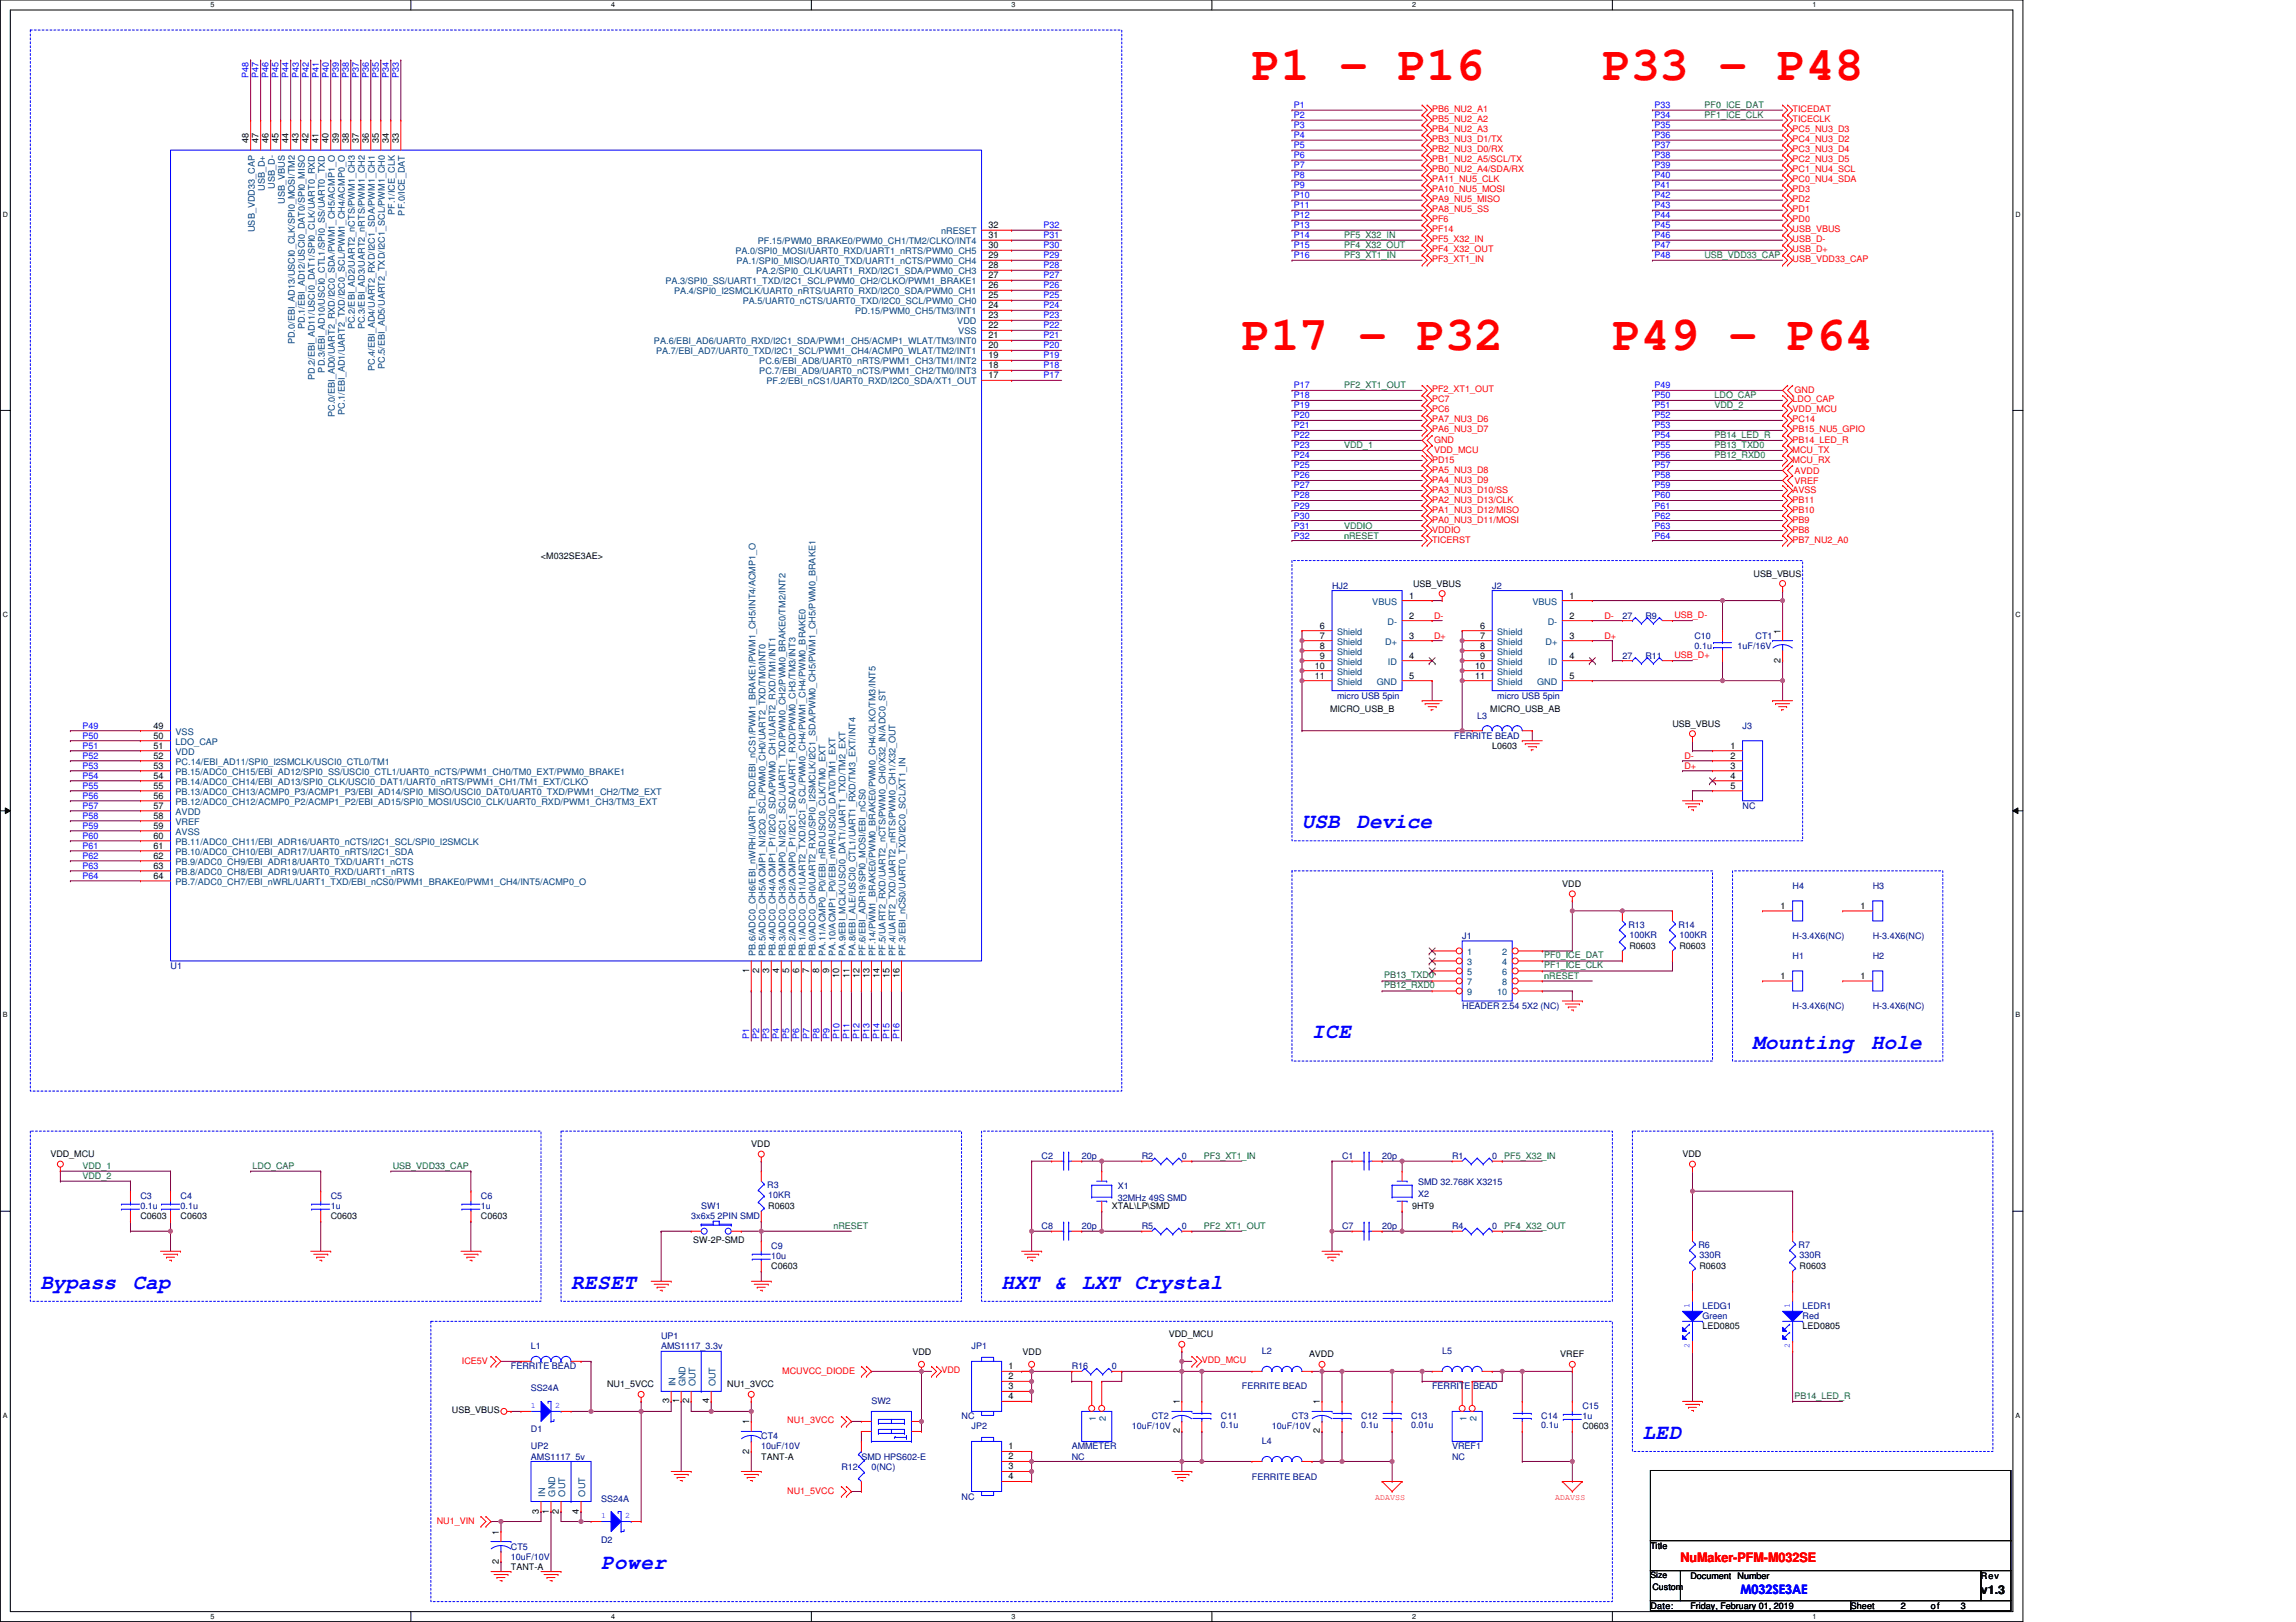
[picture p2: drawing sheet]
<svg xmlns="http://www.w3.org/2000/svg" width="297mm" height="210mm" viewBox="0 0 297 210" stroke-linecap="round" stroke-linejoin="round" font-family="sans-serif">
<defs><g id="words">
<g font-size="6.2" fill="#f00">
<text x="162" y="10.4">P1 - P16</text>
<text x="207.3" y="10.4">P33 - P48</text>
<text x="160.7" y="45.3">P17 - P32</text>
<text x="208.6" y="45.3">P49 - P64</text>
</g>
<g font-size="2.7" fill="#00f">
<text x="168.4" y="107.2">USB</text>
<text x="175.5" y="107.2">Device</text>
<text x="169.7" y="134.4">ICE</text>
<text x="226.7" y="135.7">Mounting</text>
<text x="242.1" y="135.7">Hole</text>
<text x="5.2" y="166.8">Bypass</text>
<text x="17.2" y="166.8">Cap</text>
<text x="73.9" y="166.8">RESET</text>
<text x="129.6" y="166.8">HXT &amp;</text>
<text x="140" y="166.8">LXT Crystal</text>
<text x="212.5" y="186.2">LED</text>
<text x="77.8" y="203">Power</text>
</g>
<text font-size="1.7" fill="#f00" x="217.4" y="202.2">NuMaker-PFM-M032SE</text>
<text font-size="1.7" fill="#00f" x="225.2" y="206.2">M032SE3AE</text>
<text font-size="1.5" x="256.3" y="206.2">v1.3</text>
<g font-size="1.2" fill="#00f">
<text x="32.2" y="10.1" transform="rotate(-90 32.2 10.1)">P48</text>
<text x="33.5" y="10.1" transform="rotate(-90 33.5 10.1)">P47</text>
<text x="34.8" y="10.1" transform="rotate(-90 34.8 10.1)">P46</text>
<text x="36" y="10.1" transform="rotate(-90 36 10.1)">P45</text>
<text x="37.3" y="10.1" transform="rotate(-90 37.3 10.1)">P44</text>
<text x="38.6" y="10.1" transform="rotate(-90 38.6 10.1)">P43</text>
<text x="39.9" y="10.1" transform="rotate(-90 39.9 10.1)">P42</text>
<text x="41.2" y="10.1" transform="rotate(-90 41.2 10.1)">P41</text>
<text x="42.5" y="10.1" transform="rotate(-90 42.5 10.1)">P40</text>
<text x="43.8" y="10.1" transform="rotate(-90 43.8 10.1)">P39</text>
<text x="45.1" y="10.1" transform="rotate(-90 45.1 10.1)">P38</text>
<text x="46.4" y="10.1" transform="rotate(-90 46.4 10.1)">P37</text>
<text x="47.7" y="10.1" transform="rotate(-90 47.7 10.1)">P36</text>
<text x="49" y="10.1" transform="rotate(-90 49 10.1)">P35</text>
<text x="50.3" y="10.1" transform="rotate(-90 50.3 10.1)">P34</text>
<text x="51.6" y="10.1" transform="rotate(-90 51.6 10.1)">P33</text>
<text x="167.4" y="14">P1</text>
<text x="167.4" y="15.3">P2</text>
<text x="167.4" y="16.6">P3</text>
<text x="167.4" y="17.9">P4</text>
<text x="214" y="16.6">P35</text>
<text x="214" y="17.9">P36</text>
<text x="214" y="15.3">P34</text>
<text x="214" y="14">P33</text>
<text x="167.4" y="19.2">P5</text>
<text x="167.4" y="20.5">P6</text>
<text x="167.4" y="21.8">P7</text>
<text x="167.4" y="23.1">P8</text>
<text x="214" y="20.5">P38</text>
<text x="214" y="19.2">P37</text>
<text x="214" y="23.1">P40</text>
<text x="214" y="21.8">P39</text>
<text x="135" y="29.5">P32</text>
<text x="167.4" y="24.4">P9</text>
<text x="167.4" y="25.6">P10</text>
<text x="167.4" y="26.9">P11</text>
<text x="167.4" y="28.2">P12</text>
<text x="167.4" y="29.5">P13</text>
<text x="214" y="25.6">P42</text>
<text x="214" y="24.4">P41</text>
<text x="214" y="26.9">P43</text>
<text x="214" y="28.2">P44</text>
<text x="214" y="29.5">P45</text>
<text x="135" y="34.7">P28</text>
<text x="135" y="33.4">P29</text>
<text x="135" y="32.1">P30</text>
<text x="135" y="30.8">P31</text>
<text x="167.4" y="30.8">P14</text>
<text x="167.4" y="32.1">P15</text>
<text x="167.4" y="33.4">P16</text>
<text x="214" y="32.1">P47</text>
<text x="214" y="30.8">P46</text>
<text x="214" y="33.4">P48</text>
<text x="135" y="41.2">P23</text>
<text x="135" y="39.9">P24</text>
<text x="135" y="38.6">P25</text>
<text x="135" y="37.3">P26</text>
<text x="135" y="36">P27</text>
<text x="135" y="47.7">P18</text>
<text x="135" y="46.4">P19</text>
<text x="135" y="45.1">P20</text>
<text x="135" y="43.8">P21</text>
<text x="135" y="42.5">P22</text>
<text x="135" y="49">P17</text>
<text x="167.4" y="51.6">P18</text>
<text x="167.4" y="50.3">P17</text>
<text x="167.4" y="52.9">P19</text>
<text x="214" y="50.3">P49</text>
<text x="214" y="51.6">P50</text>
<text x="214" y="52.9">P51</text>
<text x="167.4" y="56.7">P22</text>
<text x="167.4" y="55.4">P21</text>
<text x="167.4" y="54.1">P20</text>
<text x="167.4" y="58">P23</text>
<text x="167.4" y="59.3">P24</text>
<text x="214" y="54.1">P52</text>
<text x="214" y="55.4">P53</text>
<text x="214" y="56.7">P54</text>
<text x="214" y="58">P55</text>
<text x="214" y="59.3">P56</text>
<text x="167.4" y="60.6">P25</text>
<text x="167.4" y="63.2">P27</text>
<text x="167.4" y="61.9">P26</text>
<text x="167.4" y="64.5">P28</text>
<text x="167.4" y="65.8">P29</text>
<text x="214" y="60.6">P57</text>
<text x="214" y="61.9">P58</text>
<text x="214" y="64.5">P60</text>
<text x="214" y="63.2">P59</text>
<text x="214" y="65.8">P61</text>
<text x="167.4" y="67.1">P30</text>
<text x="167.4" y="68.4">P31</text>
<text x="167.4" y="69.7">P32</text>
<text x="214" y="69.7">P64</text>
<text x="214" y="67.1">P62</text>
<text x="214" y="68.4">P63</text>
<text x="10.7" y="94.3">P49</text>
<text x="10.7" y="95.6">P50</text>
<text x="10.7" y="96.9">P51</text>
<text x="10.7" y="98.2">P52</text>
<text x="10.7" y="99.5">P53</text>
<text x="10.7" y="100.8">P54</text>
<text x="10.7" y="102.1">P55</text>
<text x="10.7" y="103.4">P56</text>
<text x="10.7" y="104.7">P57</text>
<text x="10.7" y="106">P58</text>
<text x="10.7" y="107.3">P59</text>
<text x="10.7" y="108.6">P60</text>
<text x="10.7" y="109.8">P61</text>
<text x="10.7" y="111.1">P62</text>
<text x="10.7" y="112.4">P63</text>
<text x="10.7" y="113.7">P64</text>
<text x="96.9" y="134.5" transform="rotate(-90 96.9 134.5)">P1</text>
<text x="98.2" y="134.5" transform="rotate(-90 98.2 134.5)">P2</text>
<text x="99.5" y="134.5" transform="rotate(-90 99.5 134.5)">P3</text>
<text x="100.8" y="134.5" transform="rotate(-90 100.8 134.5)">P4</text>
<text x="102.1" y="134.5" transform="rotate(-90 102.1 134.5)">P5</text>
<text x="103.4" y="134.5" transform="rotate(-90 103.4 134.5)">P6</text>
<text x="104.7" y="134.5" transform="rotate(-90 104.7 134.5)">P7</text>
<text x="106" y="134.5" transform="rotate(-90 106 134.5)">P8</text>
<text x="107.3" y="134.5" transform="rotate(-90 107.3 134.5)">P9</text>
<text x="108.6" y="134.5" transform="rotate(-90 108.6 134.5)">P10</text>
<text x="109.9" y="134.5" transform="rotate(-90 109.9 134.5)">P11</text>
<text x="111.2" y="134.5" transform="rotate(-90 111.2 134.5)">P12</text>
<text x="112.5" y="134.5" transform="rotate(-90 112.5 134.5)">P13</text>
<text x="113.8" y="134.5" transform="rotate(-90 113.8 134.5)">P14</text>
<text x="115.1" y="134.5" transform="rotate(-90 115.1 134.5)">P15</text>
<text x="116.4" y="134.5" transform="rotate(-90 116.4 134.5)">P16</text>
</g>
<g font-size="1.2" fill="#f00">
<text x="185.3" y="14.5">PB6_NU2_A1</text>
<text x="185.3" y="15.8">PB5_NU2_A2</text>
<text x="185.3" y="17.1">PB4_NU2_A3</text>
<text x="231.9" y="15.8">TICECLK</text>
<text x="231.9" y="14.5">TICEDAT</text>
<text x="231.9" y="17.1">PC5_NU3_D3</text>
<text x="185.3" y="18.4">PB3_NU3_D1/TX</text>
<text x="185.3" y="19.7">PB2_NU3_D0/RX</text>
<text x="185.3" y="21">PB1_NU2_A5/SCL/TX</text>
<text x="185.3" y="22.3">PB0_NU2_A4/SDA/RX</text>
<text x="185.3" y="23.6">PA11_NU5_CLK</text>
<text x="231.9" y="22.3">PC1_NU4_SCL</text>
<text x="231.9" y="23.6">PC0_NU4_SDA</text>
<text x="231.9" y="21">PC2_NU3_D5</text>
<text x="231.9" y="19.7">PC3_NU3_D4</text>
<text x="231.9" y="18.4">PC4_NU3_D2</text>
<text x="185.3" y="24.9">PA10_NU5_MOSI</text>
<text x="185.3" y="26.2">PA9_NU5_MISO</text>
<text x="185.3" y="27.5">PA8_NU5_SS</text>
<text x="185.3" y="28.8">PF6</text>
<text x="231.9" y="28.8">PD0</text>
<text x="231.9" y="26.2">PD2</text>
<text x="231.9" y="27.5">PD1</text>
<text x="231.9" y="24.9">PD3</text>
<text x="185.3" y="30.1">PF14</text>
<text x="185.3" y="31.4">PF5_X32_IN</text>
<text x="185.3" y="32.7">PF4_X32_OUT</text>
<text x="185.3" y="33.9">PF3_XT1_IN</text>
<text x="231.9" y="30.1">USB_VBUS</text>
<text x="231.9" y="31.4">USB_D-</text>
<text x="231.9" y="33.9">USB_VDD33_CAP</text>
<text x="231.9" y="32.7">USB_D+</text>
<text x="185.3" y="50.8">PF2_XT1_OUT</text>
<text x="185.3" y="52.1">PC7</text>
<text x="185.3" y="53.4">PC6</text>
<text x="231.9" y="52.1">LDO_CAP</text>
<text x="231.9" y="53.4">VDD_MCU</text>
<text x="232.2" y="50.9">GND</text>
<text x="185.3" y="59.9">PD15</text>
<text x="185.3" y="54.7">PA7_NU3_D6</text>
<text x="185.3" y="56">PA6_NU3_D7</text>
<text x="185.5" y="57.4">GND</text>
<text x="185.5" y="58.7">VDD_MCU</text>
<text x="231.9" y="57.3">PB14_LED_R</text>
<text x="231.9" y="54.7">PC14</text>
<text x="231.9" y="56">PB15_NU5_GPIO</text>
<text x="231.9" y="59.9">MCU_RX</text>
<text x="231.9" y="58.6">MCU_TX</text>
<text x="185.3" y="65">PA2_NU3_D13/CLK</text>
<text x="185.3" y="63.7">PA3_NU3_D10/SS</text>
<text x="185.3" y="61.2">PA5_NU3_D8</text>
<text x="185.3" y="62.4">PA4_NU3_D9</text>
<text x="231.9" y="65">PB11</text>
<text x="231.9" y="63.7">AVSS</text>
<text x="232.2" y="61.3">AVDD</text>
<text x="232.2" y="62.6">VREF</text>
<text x="185.3" y="66.3">PA1_NU3_D12/MISO</text>
<text x="185.3" y="68.9">VDDIO</text>
<text x="185.3" y="67.6">PA0_NU3_D11/MOSI</text>
<text x="185.3" y="70.2">TICERST</text>
<text x="231.9" y="67.6">PB9</text>
<text x="231.9" y="68.9">PB8</text>
<text x="231.9" y="70.2">PB7_NU2_A0</text>
<text x="231.9" y="66.3">PB10</text>
<text x="185.5" y="80.1">D-</text>
<text x="185.5" y="82.6">D+</text>
<text x="207.6" y="80.1">D-</text>
<text x="207.6" y="82.6">D+</text>
<text x="216.6" y="80">USB_D-</text>
<text x="216.6" y="85.2">USB_D+</text>
<text x="217.9" y="98.2">D-</text>
<text x="217.9" y="99.5">D+</text>
<text x="59.8" y="176.6">ICE5V</text>
<text x="101.2" y="177.9">MCUVCC_DIODE</text>
<text x="121.8" y="177.7">VDD</text>
<text x="155.5" y="176.4">VDD_MCU</text>
<text x="101.9" y="184.2">NU1_3VCC</text>
<text x="56.5" y="197.2">NU1_VIN</text>
<text x="101.9" y="193.3">NU1_5VCC</text>
</g>
<g font-size="1.2" fill="#008000">
<text x="220.5" y="15.2">PF1_ICE_CLK</text>
<text x="220.5" y="13.9">PF0_ICE_DAT</text>
<text x="173.9" y="30.8">PF5_X32_IN</text>
<text x="173.9" y="32.1">PF4_X32_OUT</text>
<text x="173.9" y="33.4">PF3_XT1_IN</text>
<text x="220.5" y="33.4">USB_VDD33_CAP</text>
<text x="173.9" y="50.2">PF2_XT1_OUT</text>
<text x="221.8" y="51.5">LDO_CAP</text>
<text x="221.8" y="52.8">VDD_2</text>
<text x="173.9" y="58">VDD_1</text>
<text x="221.8" y="56.7">PB14_LED_R</text>
<text x="221.8" y="58">PB13_TXD0</text>
<text x="221.8" y="59.3">PB12_RXD0</text>
<text x="173.9" y="68.4">VDDIO</text>
<text x="173.9" y="69.7">nRESET</text>
<text x="199.8" y="124">PF0_ICE_DAT</text>
<text x="199.8" y="125.3">PF1_ICE_CLK</text>
<text x="179.1" y="126.6">PB13_TXD0</text>
<text x="179.1" y="127.9">PB12_RXD0</text>
<text x="199.8" y="126.7">nRESET</text>
<text x="155.7" y="149.9">PF3_XT1_IN</text>
<text x="194.6" y="149.9">PF5_X32_IN</text>
<text x="10.7" y="152.5">VDD_2</text>
<text x="10.7" y="151.2">VDD_1</text>
<text x="32.7" y="151.2">LDO_CAP</text>
<text x="50.8" y="151.2">USB_VDD33_CAP</text>
<text x="107.8" y="159.1">nRESET</text>
<text x="155.7" y="159">PF2_XT1_OUT</text>
<text x="194.6" y="159">PF4_X32_OUT</text>
<text x="232.2" y="181">PB14_LED_R</text>
</g>
<g font-size="1.2">
<text x="32.2" y="18.5" transform="rotate(-90 32.2 18.5)">48</text>
<text x="33.5" y="18.5" transform="rotate(-90 33.5 18.5)">47</text>
<text x="34.7" y="18.5" transform="rotate(-90 34.7 18.5)">46</text>
<text x="36" y="18.5" transform="rotate(-90 36 18.5)">45</text>
<text x="37.3" y="18.5" transform="rotate(-90 37.3 18.5)">44</text>
<text x="38.6" y="18.5" transform="rotate(-90 38.6 18.5)">43</text>
<text x="39.9" y="18.5" transform="rotate(-90 39.9 18.5)">42</text>
<text x="41.2" y="18.5" transform="rotate(-90 41.2 18.5)">41</text>
<text x="42.5" y="18.5" transform="rotate(-90 42.5 18.5)">40</text>
<text x="43.8" y="18.5" transform="rotate(-90 43.8 18.5)">39</text>
<text x="45.1" y="18.5" transform="rotate(-90 45.1 18.5)">38</text>
<text x="46.4" y="18.5" transform="rotate(-90 46.4 18.5)">37</text>
<text x="47.7" y="18.5" transform="rotate(-90 47.7 18.5)">36</text>
<text x="49" y="18.5" transform="rotate(-90 49 18.5)">35</text>
<text x="50.3" y="18.5" transform="rotate(-90 50.3 18.5)">34</text>
<text x="51.6" y="18.5" transform="rotate(-90 51.6 18.5)">33</text>
<text x="127.9" y="29.5">32</text>
<text x="127.9" y="34.7">28</text>
<text x="127.9" y="33.4">29</text>
<text x="127.9" y="32.1">30</text>
<text x="127.9" y="30.8">31</text>
<text x="127.9" y="41.2">23</text>
<text x="127.9" y="39.9">24</text>
<text x="127.9" y="38.6">25</text>
<text x="127.9" y="37.3">26</text>
<text x="127.9" y="36">27</text>
<text x="127.9" y="47.7">18</text>
<text x="127.9" y="46.4">19</text>
<text x="127.9" y="45.1">20</text>
<text x="127.9" y="43.8">21</text>
<text x="127.9" y="42.5">22</text>
<text x="127.9" y="49">17</text>
<text x="70" y="72.3">&lt;M032SE3AE&gt;</text>
<text x="182.3" y="77.5">1</text>
<text x="182.8" y="75.9">USB_VBUS</text>
<text x="203" y="77.5">1</text>
<text x="226.9" y="74.6">USB_VBUS</text>
<text x="170.8" y="81.3">6</text>
<text x="170.8" y="82.6">7</text>
<text x="170.8" y="83.9">8</text>
<text x="182.3" y="80">2</text>
<text x="182.3" y="82.6">3</text>
<text x="191.5" y="81.3">6</text>
<text x="191.5" y="82.6">7</text>
<text x="191.5" y="83.9">8</text>
<text x="203" y="80">2</text>
<text x="203" y="82.6">3</text>
<text x="230.4" y="82" transform="rotate(-90 230.4 82)">1</text>
<text x="170.1" y="86.5">10</text>
<text x="170.1" y="87.8">11</text>
<text x="170.8" y="85.2">9</text>
<text x="182.3" y="87.8">5</text>
<text x="182.3" y="85.2">4</text>
<text x="190.8" y="86.5">10</text>
<text x="190.8" y="87.8">11</text>
<text x="191.5" y="85.2">9</text>
<text x="203" y="87.8">5</text>
<text x="203" y="85.2">4</text>
<text x="230.4" y="85.8" transform="rotate(-90 230.4 85.8)">2</text>
<text x="19.8" y="94.3">49</text>
<text x="19.8" y="95.6">50</text>
<text x="172.1" y="92.1">MICRO_USB_B</text>
<text x="192.8" y="92.1">MICRO_USB_AB</text>
<text x="216.4" y="94">USB_VBUS</text>
<text x="19.8" y="96.9">51</text>
<text x="19.8" y="98.2">52</text>
<text x="19.8" y="99.5">53</text>
<text x="19.8" y="100.8">54</text>
<text x="193.1" y="96.9">L0603</text>
<text x="223.9" y="96.9">1</text>
<text x="223.9" y="98.2">2</text>
<text x="223.9" y="99.5">3</text>
<text x="223.9" y="100.8">4</text>
<text x="19.8" y="102.1">55</text>
<text x="19.8" y="103.4">56</text>
<text x="19.8" y="104.7">57</text>
<text x="19.8" y="106">58</text>
<text x="19.8" y="107.3">59</text>
<text x="223.9" y="102.1">5</text>
<text x="19.8" y="108.5">60</text>
<text x="19.8" y="109.8">61</text>
<text x="19.8" y="111.1">62</text>
<text x="19.8" y="112.4">63</text>
<text x="19.8" y="113.7">64</text>
<text x="202.1" y="114.8">VDD</text>
<text x="230.4" y="117.6">1</text>
<text x="240.7" y="117.6">1</text>
<text x="96.9" y="125.9" transform="rotate(-90 96.9 125.9)">1</text>
<text x="98.2" y="125.9" transform="rotate(-90 98.2 125.9)">2</text>
<text x="99.5" y="125.9" transform="rotate(-90 99.5 125.9)">3</text>
<text x="100.8" y="125.9" transform="rotate(-90 100.8 125.9)">4</text>
<text x="102.1" y="125.9" transform="rotate(-90 102.1 125.9)">5</text>
<text x="103.4" y="125.9" transform="rotate(-90 103.4 125.9)">6</text>
<text x="104.7" y="125.9" transform="rotate(-90 104.7 125.9)">7</text>
<text x="106" y="125.9" transform="rotate(-90 106 125.9)">8</text>
<text x="107.3" y="125.9" transform="rotate(-90 107.3 125.9)">9</text>
<text x="210.8" y="122.8">R0603</text>
<text x="217.3" y="122.8">R0603</text>
<text x="108.6" y="126.6" transform="rotate(-90 108.6 126.6)">10</text>
<text x="109.9" y="126.6" transform="rotate(-90 109.9 126.6)">11</text>
<text x="111.2" y="126.6" transform="rotate(-90 111.2 126.6)">12</text>
<text x="112.5" y="126.6" transform="rotate(-90 112.5 126.6)">13</text>
<text x="113.8" y="126.6" transform="rotate(-90 113.8 126.6)">14</text>
<text x="115.1" y="126.6" transform="rotate(-90 115.1 126.6)">15</text>
<text x="116.4" y="126.6" transform="rotate(-90 116.4 126.6)">16</text>
<text x="230.4" y="126.7">1</text>
<text x="240.7" y="126.7">1</text>
<text x="6.5" y="149.8">VDD_MCU</text>
<text x="97.2" y="148.5">VDD</text>
<text x="217.7" y="149.8">VDD</text>
<text x="18.2" y="157.8">C0603</text>
<text x="23.4" y="157.8">C0603</text>
<text x="42.8" y="157.8">C0603</text>
<text x="62.2" y="157.8">C0603</text>
<text x="89.7" y="160.9">SW-2P-SMD</text>
<text x="99.4" y="156.5">R0603</text>
<text x="143.8" y="156.5">XTAL\LP\SMD</text>
<text x="182.7" y="156.5">9HT9</text>
<text x="99.8" y="164.3">C0603</text>
<text x="219.9" y="164.3">R0603</text>
<text x="232.8" y="164.3">R0603</text>
<text x="151.2" y="173.1">VDD_MCU</text>
<text x="220.3" y="172">LED0805</text>
<text x="233.2" y="172">LED0805</text>
<text x="78.5" y="179.5">NU1_5VCC</text>
<text x="94.1" y="179.5">NU1_3VCC</text>
<text x="118" y="175.4">VDD</text>
<text x="130.5" y="177.2">1</text>
<text x="130.5" y="178.5">2</text>
<text x="130.5" y="179.8">3</text>
<text x="132.3" y="175.4">VDD</text>
<text x="169.3" y="175.7">AVDD</text>
<text x="201.9" y="175.7">VREF</text>
<text x="58.5" y="182.9">USB_VBUS</text>
<text x="86.6" y="181.6" transform="rotate(-90 86.6 181.6)">3</text>
<text x="87.9" y="181.6" transform="rotate(-90 87.9 181.6)">1</text>
<text x="89.2" y="181.6" transform="rotate(-90 89.2 181.6)">2</text>
<text x="91.7" y="181.6" transform="rotate(-90 91.7 181.6)">4</text>
<text x="96.9" y="184.3" transform="rotate(-90 96.9 184.3)">1</text>
<text x="130.5" y="181.1">4</text>
<text x="152.6" y="185.5" transform="rotate(-90 152.6 185.5)">2</text>
<text x="152.6" y="181.7" transform="rotate(-90 152.6 181.7)">1</text>
<text x="170.8" y="185.5" transform="rotate(-90 170.8 185.5)">2</text>
<text x="170.8" y="181.7" transform="rotate(-90 170.8 181.7)">1</text>
<text x="204.7" y="185">C0603</text>
<text x="96.9" y="188.1" transform="rotate(-90 96.9 188.1)">2</text>
<text x="98.5" y="188.9">TANT-A</text>
<text x="130.5" y="187.6">1</text>
<text x="130.5" y="188.9">2</text>
<text x="130.5" y="190.2">3</text>
<text x="130.5" y="191.5">4</text>
<text x="69.7" y="195.9" transform="rotate(-90 69.7 195.9)">3</text>
<text x="71" y="195.9" transform="rotate(-90 71 195.9)">1</text>
<text x="72.3" y="195.9" transform="rotate(-90 72.3 195.9)">2</text>
<text x="74.9" y="195.9" transform="rotate(-90 74.9 195.9)">4</text>
<text x="64.5" y="202.3" transform="rotate(-90 64.5 202.3)">2</text>
<text x="64.5" y="198.6" transform="rotate(-90 64.5 198.6)">1</text>
<text x="66.1" y="203.1">TANT-A</text>
<text x="213.5" y="200.4">Title</text>
<text x="213.5" y="208.2">Date:</text>
<text x="213.8" y="205.7">Custom</text>
<text x="218.7" y="204.3">Document Number</text>
<text x="218.7" y="208.2">Friday, February 01, 2019</text>
<text x="239.4" y="208.2">Sheet</text>
<text x="245.9" y="208.2">2</text>
<text x="249.8" y="208.2">of</text>
<text x="253.7" y="208.2">3</text>
<text x="256.3" y="204.3">Rev</text>
</g>
<g font-size="1.2" fill="#004080">
<text x="34.3" y="24.7" transform="rotate(-90 34.3 24.7)">USB_D+</text>
<text x="35.6" y="24.4" transform="rotate(-90 35.6 24.4)">USB_D-</text>
<text x="36.9" y="26.4" transform="rotate(-90 36.9 26.4)">USB_VBUS</text>
<text x="51.1" y="27.8" transform="rotate(-90 51.1 27.8)">PF.1/ICE_CLK</text>
<text x="52.4" y="27.9" transform="rotate(-90 52.4 27.9)">PF.0/ICE_DAT</text>
<text x="33" y="30" transform="rotate(-90 33 30)">USB_VDD33_CAP</text>
<text x="95.1" y="32.9">PA.0/SPI0_MOSI/UART0_RXD/UART1_nRTS/PWM0_CH5</text>
<text x="95.3" y="34.2">PA.1/SPI0_MISO/UART0_TXD/UART1_nCTS/PWM0_CH4</text>
<text x="97.8" y="35.5">PA.2/SPI0_CLK/UART1_RXD/I2C1_SDA/PWM0_CH3</text>
<text x="98" y="31.6">PF.15/PWM0_BRAKE0/PWM0_CH1/TM2/CLKO/INT4</text>
<text x="121.8" y="30.3">nRESET</text>
<text x="86.1" y="36.8">PA.3/SPI0_SS/UART1_TXD/I2C1_SCL/PWM0_CH2/CLKO/PWM1_BRAKE1</text>
<text x="87.2" y="38.1">PA.4/SPI0_I2SMCLK/UART0_nRTS/UART0_RXD/I2C0_SDA/PWM0_CH1</text>
<text x="96.1" y="39.4">PA.5/UART0_nCTS/UART0_TXD/I2C0_SCL/PWM0_CH0</text>
<text x="110.6" y="40.7">PD.15/PWM0_CH5/TM3/INT1</text>
<text x="123.9" y="42">VDD</text>
<text x="38.1" y="44.5" transform="rotate(-90 38.1 44.5)">PD.0/EBI_AD13/USCI0_CLK/SPI0_MOSI/TM2</text>
<text x="39.4" y="42.6" transform="rotate(-90 39.4 42.6)">PD.1/EBI_AD12/USCI0_DAT0/SPI0_MISO</text>
<text x="45.9" y="42.6" transform="rotate(-90 45.9 42.6)">PC.2/EBI_AD2/UART2_nCTS/PWM1_CH3</text>
<text x="47.2" y="42.6" transform="rotate(-90 47.2 42.6)">PC.3/EBI_AD3/UART2_nRTS/PWM1_CH2</text>
<text x="48.5" y="48" transform="rotate(-90 48.5 48)">PC.4/EBI_AD4/UART2_RXD/I2C1_SDA/PWM1_CH1</text>
<text x="49.8" y="47.7" transform="rotate(-90 49.8 47.7)">PC.5/EBI_AD5/UART2_TXD/I2C1_SCL/PWM1_CH0</text>
<text x="84.6" y="44.6">PA.6/EBI_AD6/UART0_RXD/I2C1_SDA/PWM1_CH5/ACMP1_WLAT/TM3/INT0</text>
<text x="84.9" y="45.9">PA.7/EBI_AD7/UART0_TXD/I2C1_SCL/PWM1_CH4/ACMP0_WLAT/TM2/INT1</text>
<text x="98.2" y="47.2">PC.6/EBI_AD8/UART0_nRTS/PWM1_CH3/TM1/INT2</text>
<text x="124" y="43.3">VSS</text>
<text x="40.7" y="49.2" transform="rotate(-90 40.7 49.2)">PD.2/EBI_AD11/USCI0_DAT1/SPI0_CLK/UART0_RXD</text>
<text x="42" y="48.2" transform="rotate(-90 42 48.2)">PD.3/EBI_AD10/USCI0_CTL1/SPI0_SS/UART0_TXD</text>
<text x="43.3" y="54" transform="rotate(-90 43.3 54)">PC.0/EBI_AD0/UART2_RXD/I2C0_SDA/PWM1_CH5/ACMP1_O</text>
<text x="44.6" y="53.7" transform="rotate(-90 44.6 53.7)">PC.1/EBI_AD1/UART2_TXD/I2C0_SCL/PWM1_CH4/ACMP0_O</text>
<text x="98.2" y="48.5">PC.7/EBI_AD9/UART0_nCTS/PWM1_CH2/TM0/INT3</text>
<text x="99.1" y="49.8">PF.2/EBI_nCS1/UART0_RXD/I2C0_SDA/XT1_OUT</text>
<text x="173" y="82.1">Shield</text>
<text x="173" y="83.4">Shield</text>
<text x="177.5" y="78.3">VBUS</text>
<text x="179.2" y="83.4">D+</text>
<text x="179.5" y="80.8">D-</text>
<text x="193.7" y="82.1">Shield</text>
<text x="193.7" y="83.4">Shield</text>
<text x="198.3" y="78.3">VBUS</text>
<text x="199.9" y="83.4">D+</text>
<text x="200.2" y="80.8">D-</text>
<text x="173" y="84.7">Shield</text>
<text x="173" y="86">Shield</text>
<text x="173" y="87.3">Shield</text>
<text x="173" y="88.6">Shield</text>
<text x="178.1" y="88.6">GND</text>
<text x="179.6" y="86">ID</text>
<text x="193.7" y="84.7">Shield</text>
<text x="193.7" y="86">Shield</text>
<text x="193.7" y="87.3">Shield</text>
<text x="193.7" y="88.6">Shield</text>
<text x="198.9" y="88.6">GND</text>
<text x="200.3" y="86">ID</text>
<text x="22.7" y="95.1">VSS</text>
<text x="22.7" y="96.4">LDO_CAP</text>
<text x="22.7" y="97.7">VDD</text>
<text x="22.7" y="99">PC.14/EBI_AD11/SPI0_I2SMCLK/USCI0_CTL0/TM1</text>
<text x="22.7" y="100.3">PB.15/ADC0_CH15/EBI_AD12/SPI0_SS/USCI0_CTL1/UART0_nCTS/PWM1_CH0/TM0_EXT/PWM0_BRAKE1</text>
<text x="22.7" y="101.6">PB.14/ADC0_CH14/EBI_AD13/SPI0_CLK/USCI0_DAT1/UART0_nRTS/PWM1_CH1/TM1_EXT/CLKO</text>
<text x="22.7" y="102.9">PB.13/ADC0_CH13/ACMP0_P3/ACMP1_P3/EBI_AD14/SPI0_MISO/USCI0_DAT0/UART0_TXD/PWM1_CH2/TM2_EXT</text>
<text x="22.7" y="104.2">PB.12/ADC0_CH12/ACMP0_P2/ACMP1_P2/EBI_AD15/SPI0_MOSI/USCI0_CLK/UART0_RXD/PWM1_CH3/TM3_EXT</text>
<text x="22.7" y="105.5">AVDD</text>
<text x="22.7" y="106.7">VREF</text>
<text x="22.7" y="108">AVSS</text>
<text x="22.7" y="109.3">PB.11/ADC0_CH11/EBI_ADR16/UART0_nCTS/I2C1_SCL/SPI0_I2SMCLK</text>
<text x="22.7" y="110.6">PB.10/ADC0_CH10/EBI_ADR17/UART0_nRTS/I2C1_SDA</text>
<text x="22.7" y="111.9">PB.9/ADC0_CH9/EBI_ADR18/UART0_TXD/UART1_nCTS</text>
<text x="22.7" y="113.2">PB.8/ADC0_CH8/EBI_ADR19/UART0_RXD/UART1_nRTS</text>
<text x="22.7" y="114.5">PB.7/ADC0_CH7/EBI_nWRL/UART1_TXD/EBI_nCS0/PWM1_BRAKE0/PWM1_CH4/INT5/ACMP0_O</text>
<text x="97.7" y="123.7" transform="rotate(-90 97.7 123.7)">PB.6/ADC0_CH6/EBI_nWRH/UART1_RXD/EBI_nCS1/PWM1_BRAKE1/PWM1_CH5/INT4/ACMP1_O</text>
<text x="99" y="123.7" transform="rotate(-90 99 123.7)">PB.5/ADC0_CH5/ACMP1_N/I2C0_SCL/PWM0_CH0/UART2_TXD/TM0/INT0</text>
<text x="100.3" y="123.7" transform="rotate(-90 100.3 123.7)">PB.4/ADC0_CH4/ACMP1_P1/I2C0_SDA/PWM0_CH1/UART2_RXD/TM1/INT1</text>
<text x="101.6" y="123.7" transform="rotate(-90 101.6 123.7)">PB.3/ADC0_CH3/ACMP0_N/I2C1_SCL/UART1_TXD/PWM0_CH2/PWM0_BRAKE0/TM2/INT2</text>
<text x="102.9" y="123.7" transform="rotate(-90 102.9 123.7)">PB.2/ADC0_CH2/ACMP0_P1/I2C1_SDA/UART1_RXD/PWM0_CH3/TM3/INT3</text>
<text x="104.2" y="123.7" transform="rotate(-90 104.2 123.7)">PB.1/ADC0_CH1/UART2_TXD/I2C1_SCL/PWM0_CH4/PWM1_CH4/PWM0_BRAKE0</text>
<text x="105.5" y="123.7" transform="rotate(-90 105.5 123.7)">PB.0/ADC0_CH0/UART2_RXD/SPI0_I2SMCLK/I2C1_SDA/PWM0_CH5/PWM1_CH5/PWM0_BRAKE1</text>
<text x="106.8" y="123.7" transform="rotate(-90 106.8 123.7)">PA.11/ACMP0_P0/EBI_nRD/USCI0_CLK/TM0_EXT</text>
<text x="108.1" y="123.7" transform="rotate(-90 108.1 123.7)">PA.10/ACMP1_P0/EBI_nWR/USCI0_DAT0/TM1_EXT</text>
<text x="109.4" y="123.7" transform="rotate(-90 109.4 123.7)">PA.9/EBI_MCLK/USCI0_DAT1/UART1_TXD/TM2_EXT</text>
<text x="110.7" y="123.7" transform="rotate(-90 110.7 123.7)">PA.8/EBI_ALE/USCI0_CTL1/UART1_RXD/TM3_EXT/INT4</text>
<text x="112" y="123.7" transform="rotate(-90 112 123.7)">PF.6/EBI_ADR19/SPI0_MOSI/EBI_nCS0</text>
<text x="113.3" y="123.7" transform="rotate(-90 113.3 123.7)">PF.14/PWM1_BRAKE0/PWM0_BRAKE0/PWM0_CH4/CLKO/TM3/INT5</text>
<text x="114.6" y="123.7" transform="rotate(-90 114.6 123.7)">PF.5/UART2_RXD/UART2_nCTS/PWM0_CH0/X32_IN/ADC0_ST</text>
<text x="115.9" y="123.7" transform="rotate(-90 115.9 123.7)">PF.4/UART2_TXD/UART2_nRTS/PWM0_CH1/X32_OUT</text>
<text x="117.2" y="123.7" transform="rotate(-90 117.2 123.7)">PF.3/EBI_nCS0/UART0_TXD/I2C0_SCL/XT1_IN</text>
<text x="189.8" y="123.6">1</text>
<text x="189.8" y="124.9">3</text>
<text x="194.3" y="123.6">2</text>
<text x="194.3" y="124.9">4</text>
<text x="189.8" y="126.2">5</text>
<text x="189.8" y="127.5">7</text>
<text x="189.8" y="128.8">9</text>
<text x="193.7" y="128.8">10</text>
<text x="194.3" y="126.2">6</text>
<text x="194.3" y="127.5">8</text>
<text x="87.4" y="179.4" transform="rotate(-90 87.4 179.4)">IN</text>
<text x="88.7" y="179.4" transform="rotate(-90 88.7 179.4)">GND</text>
<text x="90" y="179.4" transform="rotate(-90 90 179.4)">OUT</text>
<text x="92.6" y="179.4" transform="rotate(-90 92.6 179.4)">OUT</text>
<text x="141.8" y="184" transform="rotate(-90 141.8 184)">1</text>
<text x="143.1" y="184" transform="rotate(-90 143.1 184)">2</text>
<text x="189.7" y="184" transform="rotate(-90 189.7 184)">1</text>
<text x="191" y="184" transform="rotate(-90 191 184)">2</text>
<text x="70.5" y="193.7" transform="rotate(-90 70.5 193.7)">IN</text>
<text x="71.8" y="193.7" transform="rotate(-90 71.8 193.7)">GND</text>
<text x="73.1" y="193.7" transform="rotate(-90 73.1 193.7)">OUT</text>
<text x="75.7" y="193.7" transform="rotate(-90 75.7 193.7)">OUT</text>
</g>
<g font-size="1.2" fill="#000080">
<text x="172.3" y="76.2">HJ2</text>
<text x="193.1" y="76.2">J2</text>
<text x="209.9" y="80.1">27</text>
<text x="212.9" y="80.1">R9</text>
<text x="219.2" y="82.7">C10</text>
<text x="219.2" y="83.9">0.1u</text>
<text x="224.8" y="83.9">1uF/16V</text>
<text x="227.1" y="82.7">CT1</text>
<text x="209.9" y="85.2">27</text>
<text x="212.9" y="85.2">R11</text>
<text x="173" y="90.4">micro USB 5pin</text>
<text x="188.1" y="95.6">FERRITE BEAD</text>
<text x="191.1" y="93">L3</text>
<text x="193.7" y="90.4">micro USB 5pin</text>
<text x="225.4" y="94.3">J3</text>
<text x="225.4" y="104.7">NC</text>
<text x="231.9" y="115">H4</text>
<text x="242.3" y="115">H3</text>
<text x="22.1" y="125.4">U1</text>
<text x="189.2" y="121.5">J1</text>
<text x="210.7" y="120.1">R13</text>
<text x="210.8" y="121.4">100KR</text>
<text x="217.1" y="120.1">R14</text>
<text x="217.3" y="121.4">100KR</text>
<text x="231.9" y="124.1">H1</text>
<text x="231.9" y="121.5">H-3.4X6(NC)</text>
<text x="242.3" y="124.1">H2</text>
<text x="242.3" y="121.5">H-3.4X6(NC)</text>
<text x="189.2" y="130.6">HEADER 2.54 5X2 (NC)</text>
<text x="231.9" y="130.6">H-3.4X6(NC)</text>
<text x="242.3" y="130.6">H-3.4X6(NC)</text>
<text x="18.2" y="155.2">C3</text>
<text x="23.4" y="155.2">C4</text>
<text x="42.8" y="155.2">C5</text>
<text x="62.2" y="155.2">C6</text>
<text x="99.3" y="153.8">R3</text>
<text x="99.4" y="155.1">10KR</text>
<text x="134.8" y="150">C2</text>
<text x="139.9" y="150">20p</text>
<text x="144.6" y="153.9">X1</text>
<text x="144.6" y="155.5">32MHz 49S SMD</text>
<text x="147.7" y="150">R2</text>
<text x="152.9" y="150">0</text>
<text x="173.6" y="150">C1</text>
<text x="178.8" y="150">20p</text>
<text x="183.5" y="154.9">X2</text>
<text x="183.5" y="153.4">SMD 32.768K X3215</text>
<text x="187.9" y="150">R1</text>
<text x="193.1" y="150">0</text>
<text x="18.2" y="156.5">0.1u</text>
<text x="23.4" y="156.5">0.1u</text>
<text x="42.8" y="156.5">1u</text>
<text x="62.2" y="156.5">1u</text>
<text x="89.4" y="157.8">3x6x5 2PIN SMD</text>
<text x="90.7" y="156.5">SW1</text>
<text x="99.8" y="161.7">C9</text>
<text x="134.8" y="159.1">C8</text>
<text x="139.9" y="159.1">20p</text>
<text x="147.7" y="159.1">R5</text>
<text x="152.9" y="159.1">0</text>
<text x="173.6" y="159.1">C7</text>
<text x="178.8" y="159.1">20p</text>
<text x="187.9" y="159.1">R4</text>
<text x="193.1" y="159.1">0</text>
<text x="219.7" y="161.5">R6</text>
<text x="232.7" y="161.5">R7</text>
<text x="99.8" y="163">10u</text>
<text x="219.9" y="162.8">330R</text>
<text x="232.8" y="162.8">330R</text>
<text x="85.5" y="173.3">UP1</text>
<text x="220.3" y="169.4">LEDG1</text>
<text x="220.3" y="170.7">Green</text>
<text x="233.2" y="169.4">LEDR1</text>
<text x="233.2" y="170.7">Red</text>
<text x="66.1" y="177.2">FERRITE BEAD</text>
<text x="68.7" y="174.6">L1</text>
<text x="85.5" y="174.6">AMS1117_3.3v</text>
<text x="125.7" y="174.6">JP1</text>
<text x="138.6" y="177.2">R16</text>
<text x="143.8" y="177.2">0</text>
<text x="160.7" y="179.8">FERRITE BEAD</text>
<text x="163.3" y="175.3">L2</text>
<text x="185.3" y="179.8">FERRITE BEAD</text>
<text x="186.6" y="175.3">L5</text>
<text x="68.7" y="185.4">D1</text>
<text x="68.7" y="180.1">SS24A</text>
<text x="112.7" y="181.7">SW2</text>
<text x="124.4" y="183.7">NC</text>
<text x="125.7" y="185">JP2</text>
<text x="146.4" y="185">10uF/10V</text>
<text x="149" y="183.7">CT2</text>
<text x="158" y="183.7">C11</text>
<text x="158" y="184.9">0.1u</text>
<text x="164.6" y="185">10uF/10V</text>
<text x="167.1" y="183.7">CT3</text>
<text x="176.1" y="183.7">C12</text>
<text x="176.1" y="184.9">0.1u</text>
<text x="182.6" y="183.7">C13</text>
<text x="182.6" y="184.9">0.01u</text>
<text x="199.4" y="183.7">C14</text>
<text x="199.4" y="184.9">0.1u</text>
<text x="204.7" y="182.4">C15</text>
<text x="204.7" y="183.7">1u</text>
<text x="68.7" y="187.6">UP2</text>
<text x="68.7" y="188.9">AMS1117_5v</text>
<text x="98.5" y="186.3">CT4</text>
<text x="98.5" y="187.6">10uF/10V</text>
<text x="108.9" y="190.2">R12</text>
<text x="111.4" y="188.9">SMD HPS602-E</text>
<text x="112.7" y="190.2">0(NC)</text>
<text x="138.6" y="187.6">AMMETER</text>
<text x="138.6" y="188.9">NC</text>
<text x="162" y="191.5">FERRITE BEAD</text>
<text x="163.3" y="186.9">L4</text>
<text x="187.9" y="187.6">VREF1</text>
<text x="187.9" y="188.9">NC</text>
<text x="77.8" y="194.3">SS24A</text>
<text x="124.4" y="194.1">NC</text>
<text x="66.1" y="200.5">CT5</text>
<text x="66.1" y="201.8">10uF/10V</text>
<text x="77.8" y="199.6">D2</text>
</g>
<g font-size="1.1" fill="#00f">
<text x="218.6" y="169.3" transform="rotate(-90 218.6 169.3)">1</text>
<text x="231.5" y="169.3" transform="rotate(-90 231.5 169.3)">1</text>
<text x="218.6" y="174.5" transform="rotate(-90 218.6 174.5)">2</text>
<text x="231.5" y="174.5" transform="rotate(-90 231.5 174.5)">2</text>
<text x="68.7" y="182.2">1</text>
<text x="71.8" y="182.2">2</text>
<text x="77.8" y="196.5">1</text>
<text x="80.9" y="196.5">2</text>
</g>
<g font-size="1.1" fill="#f00">
<text x="177.9" y="194.1">ADAVSS</text>
<text x="201.2" y="194.1">ADAVSS</text>
</g>
<text font-size="1.1" x="213.5" y="204.3">Size</text>
<g font-size=".9">
<text x="27.2" y="1">5</text>
<text x="79.1" y="1">4</text>
<text x="130.9" y="1">3</text>
<text x="182.7" y="1">2</text>
<text x="234.5" y="1">1</text>
<text x=".4" y="28">D</text>
<text x="260.7" y="28">D</text>
<text x=".4" y="79.9">C</text>
<text x="260.7" y="79.9">C</text>
<text x=".4" y="131.7">B</text>
<text x="260.7" y="131.7">B</text>
<text x=".4" y="183.5">A</text>
<text x="260.7" y="183.5">A</text>
<text x="27.2" y="209.5">5</text>
<text x="79.1" y="209.5">4</text>
<text x="130.9" y="209.5">3</text>
<text x="182.7" y="209.5">2</text>
<text x="234.5" y="209.5">1</text>
</g>
</g></defs>
<path d="M0 0h261.7v209.9h-261.7zM1.3 1.3h259.1v207.3h-259.1z" fill="none" stroke="#000" stroke-width=".13"/>
<g fill="#fff">
<path d="M27.2 .1h.6v1.1h-.6z"/>
<path d="M27.2 208.7h.6v1h-.6z"/>
</g>
<path d="M53.2 0v1.3M53.2 208.6v1.3" fill="none" stroke="#000" stroke-width=".13"/>
<g fill="#fff">
<path d="M79.1 .1h.5v1.1h-.5z"/>
<path d="M79.1 208.7h.5v1h-.5z"/>
</g>
<path d="M105 0v1.3M105 208.6v1.3" fill="none" stroke="#000" stroke-width=".13"/>
<g fill="#fff">
<path d="M130.9 .1h.5v1.1h-.5z"/>
<path d="M130.9 208.7h.5v1h-.5z"/>
</g>
<path d="M156.8 0v1.3M156.8 208.6v1.3" fill="none" stroke="#000" stroke-width=".13"/>
<g fill="#fff">
<path d="M182.7 .1h.5v1.1h-.5z"/>
<path d="M182.7 208.7h.5v1h-.5z"/>
</g>
<path d="M208.6 0v1.3M208.6 208.6v1.3" fill="none" stroke="#000" stroke-width=".13"/>
<g fill="#fff">
<path d="M234.5 .1h.5v1.1h-.5z"/>
<path d="M234.5 208.7h.5v1h-.5z"/>
<path d="M.4 27.2h.6v1h-.6z"/>
<path d="M260.7 27.2h.7v1h-.7z"/>
<path d="M.4 79h.6v1.1h-.6z"/>
<path d="M260.7 79h.7v1.1h-.7z"/>
</g>
<path d="M0 53.1h1.3M260.4 53.1h1.3" fill="none" stroke="#000" stroke-width=".13"/>
<g fill="#fff">
<path d="M.4 130.8h.6v1.1h-.6z"/>
<path d="M260.7 130.8h.7v1.1h-.7z"/>
</g>
<path d="M0 104.9h1.3M.7 104.6l.6 .3-.6 .4zM260.4 104.9l.7-.3v.7zM260.4 104.9h1.3" fill="none" stroke="#000" stroke-width=".13"/>
<path d="M.7 104.6l.6 .3-.6 .4zM260.4 104.9l.7-.3v.7z" fill="#000"/>
<g fill="#fff">
<path d="M.4 182.7h.6v1h-.6z"/>
<path d="M260.7 182.7h.7v1h-.7z"/>
</g>
<path d="M0 156.7h1.3M260.4 156.7h1.3" fill="none" stroke="#000" stroke-width=".13"/>
<path d="M3.9 3.9h141.2v137.3h-141.2zM167.1 72.5h66.1v36.3h-66.1zM167.1 112.7h54.5v24.6h-54.5zM224.1 112.7h27.2v24.6h-27.2zM3.9 146.4h66.1v22h-66.1zM72.6 146.4h51.8v22h-51.8zM127 146.4h81.6v22h-81.6zM211.2 146.4h46.6v41.4h-46.6zM55.7 171h152.9v36.3h-152.9z" fill="none" stroke="#00f" stroke-width=".13" stroke-dasharray=".3 .3"/>
<g fill="none" stroke="#800040" stroke-width=".13">
<path d="M7.8 152.9h.1M7.8 152.9h9.1M16.9 158h.1M16.9 152.9h.1M16.9 152.9v1.3M16.9 158v1.3M22.1 159.3h.1M22.1 158h.1M22.1 158v3.9M32.4 151.6h.1M32.4 151.6h9.1M41.5 151.6h.1"/>
<path d="M41.5 158h.1M41.5 151.6v2.6M41.5 158v3.9"/>
</g>
<circle cx="22.1" cy="159.3" r=".26" fill="#f0f"/>
<circle cx="22.1" cy="159.3" r=".26" fill="none" stroke="#f0f" stroke-width=".13"/>
<g fill="none" stroke="#800040" stroke-width=".13">
<path d="M167.1 14.2h.1M167.1 15.5h.1M167.1 16.8h.1M167.1 18.1h.1M167.1 19.4h.1M167.1 14.2h16.9M167.1 15.5h16.9M167.1 16.8h16.9M167.1 18.1h16.9M167.1 19.4h16.9M167.1 20.7h.1M167.1 22h.1"/>
<path d="M167.1 23.3h.1M167.1 24.6h.1M167.1 25.9h.1M167.1 27.2h.1M167.1 28.5h.1M167.1 29.8h.1M167.1 31.1h.1M167.1 32.4h.1M167.1 33.7h.1M167.1 20.7h16.9M167.1 22h16.9M167.1 23.3h16.9"/>
<path d="M167.1 24.6h16.9M167.1 25.9h16.9M167.1 27.2h16.9M167.1 28.5h16.9M167.1 29.8h16.9M167.1 31.1h16.9M167.1 32.4h16.9M167.1 33.7h16.9M7.8 151.6h.1M7.8 151.6h14.3M16.9 159.3h.1M16.9 159.3h5.2"/>
<path d="M22.1 151.6h.1M22.1 151.6v2.6M219 154.2h.1M219 151.6v7.7M219 154.2h12.9M231.9 154.2h.1M231.9 154.2v5.1M219 174.9h.1M219 165.8h.1M219 165.8v1.3M219 174.9v6.5M231.9 174.9h.1"/>
<path d="M231.9 165.8h.1M231.9 165.8v1.3M231.9 174.9v6.5M231.9 181.4h.1M231.9 181.4h6.5"/>
</g>
<circle cx="219" cy="154.1" r=".26" fill="#f0f"/>
<circle cx="219" cy="154.1" r=".26" fill="none" stroke="#f0f" stroke-width=".13"/>
<g fill="none" stroke="#800040" stroke-width=".13">
<path d="M32.4 7.8h.1M32.4 7.8v7.7M33.7 7.8h.1M33.7 7.8v7.7M35 7.8h.1M35 7.8v7.7M36.3 7.8h.1M36.3 7.8v7.7M37.6 7.8h.1M37.6 7.8v7.7M38.9 7.8h.1M38.9 7.8v7.7"/>
<path d="M40.2 7.8h.1M40.2 7.8v7.7M41.5 7.8h.1M41.5 7.8v7.7M42.8 7.8h.1M42.8 7.8v7.7M44.1 7.8h.1M44.1 7.8v7.7M45.4 7.8h.1M45.4 7.8v7.7M46.7 7.8h.1M46.7 7.8v7.7"/>
<path d="M48 7.8h.1M48 7.8v7.7M49.3 7.8h.1M49.3 7.8v7.7M50.6 7.8h.1M50.6 7.8v7.7M51.9 7.8h.1M51.9 7.8v7.7M213.8 19.4h.1M213.8 16.8h.1M213.8 18.1h.1M213.8 15.5h.1"/>
<path d="M213.8 14.2h.1M213.8 19.4h16.8M213.8 16.8h16.8M213.8 18.1h16.8M213.8 15.5h16.8M213.8 14.2h16.8M130.9 38.9h.1M130.9 37.6h.1M130.9 36.3h.1M130.9 35h.1M130.9 33.7h.1M130.9 32.4h.1"/>
<path d="M130.9 31.1h.1M130.9 29.8h.1M130.9 38.9h6.5M130.9 37.6h6.5M130.9 36.3h6.5M130.9 35h6.5M130.9 33.7h6.5M130.9 32.4h6.5M130.9 31.1h6.5M130.9 29.8h6.5M213.8 20.7h.1M213.8 25.9h.1"/>
<path d="M213.8 24.6h.1M213.8 23.3h.1M213.8 22h.1M213.8 27.2h.1M213.8 28.5h.1M213.8 29.8h.1M213.8 32.4h.1M213.8 31.1h.1M213.8 33.7h.1M213.8 33.7h16.8M213.8 32.4h16.8M213.8 31.1h16.8"/>
<path d="M213.8 29.8h16.8M213.8 20.7h16.8M213.8 25.9h16.8M213.8 24.6h16.8M213.8 23.3h16.8M213.8 22h16.8M213.8 27.2h16.8M213.8 28.5h16.8M130.9 49.2h.1M130.9 47.9h.1M130.9 46.6h.1M130.9 45.3h.1"/>
<path d="M130.9 44h.1M130.9 42.7h.1M130.9 41.5h.1M130.9 40.2h.1M130.9 49.2h6.5M130.9 47.9h6.5M130.9 46.6h6.5M130.9 45.3h6.5M130.9 44h6.5M130.9 42.7h6.5M130.9 41.5h6.5M130.9 40.2h6.5"/>
<path d="M167.1 51.8h.1M167.1 50.5h.1M167.1 57h.1M167.1 55.7h.1M167.1 54.4h.1M167.1 53.1h.1M167.1 58.3h.1M167.1 59.6h.1M167.1 51.8h16.9M167.1 50.5h16.9M167.1 57h16.9M167.1 55.7h16.9"/>
<path d="M167.1 54.4h16.9M167.1 53.1h16.9M167.1 58.3h16.9M167.1 59.6h16.9M213.8 50.5h.1M213.8 51.8h.1M213.8 53.1h.1M213.8 54.4h.1M213.8 55.7h.1M213.8 57h.1M213.8 58.3h.1M213.8 59.6h.1"/>
<path d="M213.8 51.8h16.8M213.8 50.5h16.8M213.8 57h16.8M213.8 55.7h16.8M213.8 54.4h16.8M213.8 53.1h16.8M213.8 58.3h16.8M213.8 59.6h16.8M167.1 60.9h.1M167.1 63.5h.1M167.1 62.2h.1M167.1 64.8h.1"/>
<path d="M167.1 66.1h.1M167.1 67.4h.1M167.1 68.7h.1M167.1 70h.1M167.1 60.9h16.9M167.1 63.5h16.9M167.1 62.2h16.9M167.1 64.8h16.9M167.1 66.1h16.9M167.1 67.4h16.9M167.1 68.7h16.9M167.1 70h16.9"/>
<path d="M213.8 60.9h.1M213.8 62.2h.1M213.8 64.8h.1M213.8 63.5h.1M213.8 70h.1M213.8 67.4h.1M213.8 68.7h.1M213.8 66.1h.1M213.8 60.9h16.8M213.8 63.5h16.8M213.8 62.2h16.8M213.8 64.8h16.8"/>
<path d="M213.8 66.1h16.8M213.8 67.4h16.8M213.8 68.7h16.8M213.8 70h16.8M9.1 94.6h.1M9.1 95.9h.1M9.1 97.2h.1M9.1 98.5h.1M9.1 99.7h.1M9.1 94.6h9.1M9.1 95.9h9.1M9.1 97.2h9.1"/>
<path d="M9.1 98.5h9.1M9.1 99.7h9.1M9.1 101h.1M9.1 102.3h.1M9.1 103.6h.1M9.1 104.9h.1M9.1 106.2h.1M9.1 107.5h.1M9.1 108.8h.1M9.1 110.1h.1M9.1 111.4h.1M9.1 112.7h.1"/>
<path d="M9.1 114h.1M9.1 101h9.1M9.1 102.3h9.1M9.1 103.6h9.1M9.1 104.9h9.1M9.1 106.2h9.1M9.1 107.5h9.1M9.1 108.8h9.1M9.1 110.1h9.1M9.1 111.4h9.1M9.1 112.7h9.1M9.1 114h9.1"/>
<path d="M97.2 128.2h.1M97.2 128.2v6.5M98.5 128.2h.1M98.5 128.2v6.5M99.8 128.2h.1M99.8 128.2v6.5M101.1 128.2h.1M101.1 128.2v6.5M102.4 128.2h.1M102.4 128.2v6.5M103.7 128.2h.1M103.7 128.2v6.5"/>
<path d="M105 128.2h.1M105 128.2v6.5M106.3 128.2h.1M106.3 128.2v6.5M107.6 128.2h.1M107.6 128.2v6.5M108.9 128.2h.1M108.9 128.2v6.5M110.1 128.2h.1M110.1 128.2v6.5M111.4 128.2h.1M111.4 128.2v6.5"/>
<path d="M112.7 128.2h.1M112.7 128.2v6.5M114 128.2h.1M114 128.2v6.5M115.3 128.2h.1M115.3 128.2v6.5M116.6 128.2h.1M116.6 128.2v6.5M178.8 126.9h.1M178.8 128.2h.1M178.8 126.9h6.5M178.8 128.2h6.5"/>
<path d="M7.8 151.6h.1M7.8 151.6v1.3M50.6 151.6h.1M50.6 151.6h10.3M60.9 158h.1M60.9 151.6h.1M60.9 151.6v2.6M60.9 158v3.9M85.5 159.3h.1M85.5 159.3h3.9M85.5 159.3v6.5M95.9 159.3h.1"/>
<path d="M98.5 158h.1M98.5 158v1.3h-2.6"/>
</g>
<circle cx="98.5" cy="159.3" r=".26" fill="#f0f"/>
<circle cx="98.5" cy="159.3" r=".26" fill="none" stroke="#f0f" stroke-width=".13"/>
<path d="M98.5 159.3h.1M98.5 150.3h.1M98.5 150.3v1.3M98.5 159.3v1.3M98.5 159.3h11.6M98.5 164.5h.1M98.5 164.5v1.3M173.6 177.5h.1M173.6 177.5v3.9M173.6 177.5h6.5M184 178.8h.1M184 178.8h5.2" fill="none" stroke="#800040" stroke-width=".13"/>
<circle cx="173.6" cy="177.5" r=".26" fill="#f0f"/>
<circle cx="173.6" cy="177.5" r=".26" fill="none" stroke="#f0f" stroke-width=".13"/>
<path d="M169.7 177.5h.1M169.7 177.5h1.3M196.9 185.2h.1M196.9 185.2v3.9" fill="none" stroke="#800040" stroke-width=".13"/>
<circle cx="171" cy="177.5" r=".26" fill="#f0f"/>
<circle cx="171" cy="177.5" r=".26" fill="none" stroke="#f0f" stroke-width=".13"/>
<path d="M171 177.5h.1M171 177.5v3.9M171 177.5h2.6M171 185.2h.1M171 185.2v3.9M173.6 185.2h.1M173.6 185.2v3.9" fill="none" stroke="#800040" stroke-width=".13"/>
<circle cx="171" cy="189.1" r=".26" fill="#f0f"/>
<circle cx="171" cy="189.1" r=".26" fill="none" stroke="#f0f" stroke-width=".13"/>
<path d="M190.5 178.8h.1M190.5 178.8h3.8M169.7 189.1h.1M169.7 189.1h3.9M171 189.1h.1" fill="none" stroke="#800040" stroke-width=".13"/>
<circle cx="173.6" cy="189.1" r=".26" fill="#f0f"/>
<circle cx="173.6" cy="189.1" r=".26" fill="none" stroke="#f0f" stroke-width=".13"/>
<path d="M173.6 189.1h.1M173.6 189.1h6.5" fill="none" stroke="#800040" stroke-width=".13"/>
<circle cx="180.1" cy="189.1" r=".26" fill="#f0f"/>
<circle cx="180.1" cy="189.1" r=".26" fill="none" stroke="#f0f" stroke-width=".13"/>
<path d="M180.1 177.5h.1M180.1 177.5v3.9M184 177.5h.1M184 177.5v1.3M193.1 177.5h.1M193.1 177.5h1.2M194.3 177.5h.1M194.3 177.5v1.3M180.1 185.2h.1M180.1 185.2v3.9" fill="none" stroke="#800040" stroke-width=".13"/>
<circle cx="194.3" cy="177.5" r=".26" fill="#f0f"/>
<circle cx="194.3" cy="177.5" r=".26" fill="none" stroke="#f0f" stroke-width=".13"/>
<path d="M194.3 177.5h.1M194.3 177.5h2.6M196.9 189.1h.1M196.9 189.1h6.5M203.4 185.2h.1M203.4 191.7h.1M203.4 185.2v6.5" fill="none" stroke="#800040" stroke-width=".13"/>
<circle cx="203.4" cy="189.1" r=".26" fill="#f0f"/>
<circle cx="203.4" cy="189.1" r=".26" fill="none" stroke="#f0f" stroke-width=".13"/>
<path d="M196.9 177.5h.1M196.9 177.5v3.9M196.9 177.5h6.5" fill="none" stroke="#800040" stroke-width=".13"/>
<circle cx="196.9" cy="177.5" r=".26" fill="#f0f"/>
<circle cx="196.9" cy="177.5" r=".26" fill="none" stroke="#f0f" stroke-width=".13"/>
<g fill="none" stroke="#800040" stroke-width=".13">
<path d="M133.5 159.3h.1M133.5 150.3h.1M133.5 150.3h2.6M133.5 159.3h2.6M133.5 159.3v2.6M142.5 159.3h.1M142.5 150.3h.1M142.5 150.3h5.2M142.5 159.3h5.2M154.2 150.3h.1M154.2 159.3h.1M154.2 150.3h6.5"/>
<path d="M154.2 159.3h6.5M203.4 177.5h.1M203.4 177.5v3.9M180.1 191.7h.1M180.1 189.1v2.6"/>
</g>
<circle cx="142.5" cy="150.3" r=".26" fill="#f0f"/>
<circle cx="142.5" cy="150.3" r=".26" fill="none" stroke="#f0f" stroke-width=".13"/>
<path d="M142.5 150.3h.1M142.5 156.7h.1M142.5 150.3v1.3M142.5 156.7v2.6" fill="none" stroke="#800040" stroke-width=".13"/>
<circle cx="142.5" cy="159.3" r=".26" fill="#f0f"/>
<circle cx="142.5" cy="159.3" r=".26" fill="none" stroke="#f0f" stroke-width=".13"/>
<path d="M133.5 150.3h.1M133.5 150.3v9" fill="none" stroke="#800040" stroke-width=".13"/>
<circle cx="133.5" cy="159.3" r=".26" fill="#f0f"/>
<circle cx="133.5" cy="159.3" r=".26" fill="none" stroke="#f0f" stroke-width=".13"/>
<g fill="none" stroke="#800040" stroke-width=".13">
<path d="M139.9 159.3h.1M139.9 150.3h.1M139.9 159.3h2.6M139.9 150.3h2.6M172.3 150.3h.1M172.3 159.3h.1M172.3 159.3h2.6M172.3 150.3h2.6M172.3 150.3v9M194.3 150.3h.1M194.3 159.3h.1M194.3 159.3h5.2"/>
<path d="M194.3 150.3h5.2"/>
</g>
<circle cx="172.3" cy="159.3" r=".26" fill="#f0f"/>
<circle cx="172.3" cy="159.3" r=".26" fill="none" stroke="#f0f" stroke-width=".13"/>
<path d="M178.8 150.3h.1M178.8 150.3h2.6" fill="none" stroke="#800040" stroke-width=".13"/>
<circle cx="181.4" cy="150.3" r=".26" fill="#f0f"/>
<circle cx="181.4" cy="150.3" r=".26" fill="none" stroke="#f0f" stroke-width=".13"/>
<path d="M178.8 159.3h.1M178.8 159.3h9.1M181.4 159.3h.1M181.4 156.7h.1M181.4 156.7v2.6" fill="none" stroke="#800040" stroke-width=".13"/>
<circle cx="181.4" cy="159.3" r=".26" fill="#f0f"/>
<circle cx="181.4" cy="159.3" r=".26" fill="none" stroke="#f0f" stroke-width=".13"/>
<g fill="none" stroke="#800040" stroke-width=".13">
<path d="M203.4 116.6h.1M203.4 117.9h.1M203.4 116.6v1.3M203.4 117.9h13M209.9 117.9h.1M199.5 123.1h.1M199.5 124.4h.1M199.5 125.7h.1M199.5 128.2h.1M199.5 126.9h.1M199.5 123.1h3.9M199.5 124.4h10.4"/>
<path d="M199.5 125.7h16.9M199.5 128.2h3.9M199.5 126.9h6.5M203.4 128.2h.1M203.4 128.2v1.3M172.3 159.3h.1M172.3 159.3v2.6M181.4 150.3h.1M181.4 150.3h6.5M181.4 150.3v1.3"/>
</g>
<circle cx="209.9" cy="117.9" r=".26" fill="#f0f"/>
<circle cx="209.9" cy="117.9" r=".26" fill="none" stroke="#f0f" stroke-width=".13"/>
<path d="M203.4 117.9h.1M203.4 117.9v5.2" fill="none" stroke="#800040" stroke-width=".13"/>
<circle cx="203.4" cy="117.9" r=".26" fill="#f0f"/>
<circle cx="203.4" cy="117.9" r=".26" fill="none" stroke="#f0f" stroke-width=".13"/>
<path d="M216.4 124.4h.1M216.4 124.4v1.3M180.1 177.5h.1M180.1 177.5h3.9" fill="none" stroke="#800040" stroke-width=".13"/>
<circle cx="184" cy="177.5" r=".26" fill="#f0f"/>
<circle cx="184" cy="177.5" r=".26" fill="none" stroke="#f0f" stroke-width=".13"/>
<circle cx="180.1" cy="177.5" r=".26" fill="#f0f"/>
<circle cx="180.1" cy="177.5" r=".26" fill="none" stroke="#f0f" stroke-width=".13"/>
<path d="M152.9 177.5h.1M152.9 177.5h2.6M184 177.5h.1M184 177.5h1.3M111.4 185.2h.1M111.4 185.2v1.3" fill="none" stroke="#800040" stroke-width=".13"/>
<circle cx="155.5" cy="177.5" r=".26" fill="#f0f"/>
<circle cx="155.5" cy="177.5" r=".26" fill="none" stroke="#f0f" stroke-width=".13"/>
<path d="M132.2 177.5h.1M132.2 177.5h1.3" fill="none" stroke="#800040" stroke-width=".13"/>
<circle cx="133.5" cy="177.5" r=".26" fill="#f0f"/>
<circle cx="133.5" cy="177.5" r=".26" fill="none" stroke="#f0f" stroke-width=".13"/>
<path d="M133.5 177.5h.1M133.5 177.5h5.1M138.6 177.5h.1M138.6 177.5v1.3M119.2 183.9h.1M119.2 183.9v1.3" fill="none" stroke="#800040" stroke-width=".13"/>
<circle cx="119.2" cy="183.9" r=".26" fill="#f0f"/>
<circle cx="119.2" cy="183.9" r=".26" fill="none" stroke="#f0f" stroke-width=".13"/>
<path d="M63.5 196.9h.1M63.5 196.9h1.3M70 195.6h.1M70 195.6v1.3M71.3 195.6h.1M71.3 195.6v7.8M72.6 195.6h.1M72.6 195.6v1.3h3.9M75.2 196.9h.1M75.2 195.6h.1M75.2 195.6v1.3" fill="none" stroke="#800040" stroke-width=".13"/>
<circle cx="75.2" cy="196.9" r=".26" fill="#f0f"/>
<circle cx="75.2" cy="196.9" r=".26" fill="none" stroke="#f0f" stroke-width=".13"/>
<path d="M82.9 182.7h.1M82.9 182.7v14.2" fill="none" stroke="#800040" stroke-width=".13"/>
<circle cx="82.9" cy="182.6" r=".26" fill="#f0f"/>
<circle cx="82.9" cy="182.6" r=".26" fill="none" stroke="#f0f" stroke-width=".13"/>
<path d="M64.8 196.9h.1M64.8 196.9h5.2M64.8 202.1h.1M64.8 202.1v1.3" fill="none" stroke="#800040" stroke-width=".13"/>
<circle cx="64.8" cy="196.9" r=".26" fill="#f0f"/>
<circle cx="64.8" cy="196.9" r=".26" fill="none" stroke="#f0f" stroke-width=".13"/>
<path d="M145.1 177.5h.1M145.1 177.5h7.8" fill="none" stroke="#800040" stroke-width=".13"/>
<circle cx="152.9" cy="177.5" r=".26" fill="#f0f"/>
<circle cx="152.9" cy="177.5" r=".26" fill="none" stroke="#f0f" stroke-width=".13"/>
<path d="M119.2 177.5h.1M119.2 177.5h1.3M152.9 174.9h.1M152.9 177.5h.1M152.9 176.2h.1M152.9 174.9v1.3M152.9 177.5v3.9M152.9 176.2h1.3M64.8 196.9h.1M64.8 196.9v1.3" fill="none" stroke="#800040" stroke-width=".13"/>
<circle cx="152.9" cy="176.2" r=".26" fill="#f0f"/>
<circle cx="152.9" cy="176.2" r=".26" fill="none" stroke="#f0f" stroke-width=".13"/>
<g fill="none" stroke="#800040" stroke-width=".13">
<path d="M152.9 176.2h.1M152.9 176.2v1.3M86.8 181.4h.1M86.8 181.4v1.3M88.1 181.4h.1M88.1 181.4v9M89.4 181.4h.1M89.4 181.4v1.3h2.6M92 181.4h.1M92 182.7h.1M92 181.4v1.3M97.2 181.4h.1"/>
<path d="M97.2 187.8h.1M97.2 181.4v1.3M97.2 187.8v2.6"/>
</g>
<circle cx="92" cy="182.6" r=".26" fill="#f0f"/>
<circle cx="92" cy="182.6" r=".26" fill="none" stroke="#f0f" stroke-width=".13"/>
<path d="M112.7 177.5h.1M112.7 177.5h6.5M73.9 182.7h2.6M76.5 182.7h.1M92 182.7h.1M92 182.7h5.2" fill="none" stroke="#800040" stroke-width=".13"/>
<circle cx="119.2" cy="177.5" r=".26" fill="#f0f"/>
<circle cx="119.2" cy="177.5" r=".26" fill="none" stroke="#f0f" stroke-width=".13"/>
<g fill="none" stroke="#800040" stroke-width=".13">
<path d="M133.5 178.8h.1M133.5 178.8v1.3M138.6 178.8h.1M138.6 178.8h2.6M142.5 178.8h.1M145.1 177.5h.1M145.1 177.5v1.3h-2.6M155.5 177.5h.1M155.5 177.5h6.5M152.9 189.1h.1M152.9 185.2h.1M152.9 185.2v5.2"/>
<path d="M155.5 189.1h.1M155.5 189.1h6.5"/>
</g>
<circle cx="133.5" cy="180.1" r=".26" fill="#f0f"/>
<circle cx="133.5" cy="180.1" r=".26" fill="none" stroke="#f0f" stroke-width=".13"/>
<circle cx="133.5" cy="178.8" r=".26" fill="#f0f"/>
<circle cx="133.5" cy="178.8" r=".26" fill="none" stroke="#f0f" stroke-width=".13"/>
<path d="M155.5 177.5h.1M155.5 177.5v3.9M133.5 180.1h.1M133.5 180.1v1.3M155.5 185.2h.1M155.5 185.2v3.9" fill="none" stroke="#800040" stroke-width=".13"/>
<circle cx="155.5" cy="189.1" r=".26" fill="#f0f"/>
<circle cx="155.5" cy="189.1" r=".26" fill="none" stroke="#f0f" stroke-width=".13"/>
<path d="M133.5 177.5h.1M133.5 177.5v1.3M133.5 189.1h.1M133.5 189.1h22M152.9 189.1h.1" fill="none" stroke="#800040" stroke-width=".13"/>
<circle cx="152.9" cy="189.1" r=".26" fill="#f0f"/>
<circle cx="152.9" cy="189.1" r=".26" fill="none" stroke="#f0f" stroke-width=".13"/>
<circle cx="133.5" cy="189.1" r=".26" fill="#f0f"/>
<circle cx="133.5" cy="189.1" r=".26" fill="none" stroke="#f0f" stroke-width=".13"/>
<path d="M133.5 187.8h.1M133.5 189.1h.1M133.5 190.4h.1M133.5 187.8v3.9" fill="none" stroke="#800040" stroke-width=".13"/>
<circle cx="133.5" cy="190.4" r=".26" fill="#f0f"/>
<circle cx="133.5" cy="190.4" r=".26" fill="none" stroke="#f0f" stroke-width=".13"/>
<path d="M76.5 176.2h.1M76.5 176.2v6.5M76.5 182.7h.1M82.9 181.4h.1M82.9 181.4v1.3h-6.4" fill="none" stroke="#800040" stroke-width=".13"/>
<circle cx="76.5" cy="182.6" r=".26" fill="#f0f"/>
<circle cx="76.5" cy="182.6" r=".26" fill="none" stroke="#f0f" stroke-width=".13"/>
<path d="M64.8 176.2h2.6M67.4 176.2h.1M75.2 176.2h.1M75.2 176.2h1.3M66.1 182.7h.1M66.1 182.7h1.3M82.9 182.7h.1M82.9 182.7h3.9M97.2 182.7h.1M97.2 182.7v1.2" fill="none" stroke="#800040" stroke-width=".13"/>
<circle cx="97.2" cy="182.6" r=".26" fill="#f0f"/>
<circle cx="97.2" cy="182.6" r=".26" fill="none" stroke="#f0f" stroke-width=".13"/>
<g fill="none" stroke="#800040" stroke-width=".13">
<path d="M168.4 82.9h.1M168.4 82.9v1.3M189.2 94.6h.1M189.2 94.6h1.3M217.7 98.5h.1M217.7 99.7h.1M217.7 98.5h3.9M217.7 99.7h3.9M219 95.9h.1M219 97.2h.1M219 95.9v1.3M219 97.2h2.6"/>
<path d="M219 102.3h.1M219 102.3h2.6M219 102.3v1.3M119.2 177.5h.1M119.2 177.5v6.4M110.1 183.9h.1M110.1 193h.1M110.1 183.9h1.3M110.1 193h1.3"/>
</g>
<circle cx="168.4" cy="84.2" r=".26" fill="#f0f"/>
<circle cx="168.4" cy="84.2" r=".26" fill="none" stroke="#f0f" stroke-width=".13"/>
<circle cx="168.4" cy="82.9" r=".26" fill="#f0f"/>
<circle cx="168.4" cy="82.9" r=".26" fill="none" stroke="#f0f" stroke-width=".13"/>
<path d="M168.4 84.2h.1M168.4 84.2v1.3" fill="none" stroke="#800040" stroke-width=".13"/>
<circle cx="168.4" cy="85.5" r=".26" fill="#f0f"/>
<circle cx="168.4" cy="85.5" r=".26" fill="none" stroke="#f0f" stroke-width=".13"/>
<path d="M168.4 86.8h.1M168.4 86.8v1.3" fill="none" stroke="#800040" stroke-width=".13"/>
<circle cx="168.4" cy="86.8" r=".26" fill="#f0f"/>
<circle cx="168.4" cy="86.8" r=".26" fill="none" stroke="#f0f" stroke-width=".13"/>
<g fill="none" stroke="#800040" stroke-width=".13">
<path d="M185.3 77.7h.1M185.3 77.7h1.3M168.4 85.5h.1M168.4 81.6h.1M168.4 88.1h.1M168.4 81.6v1.3M168.4 85.5v1.3M168.4 88.1v6.5M185.3 88.1h.1M185.3 80.3h.1M185.3 82.9h.1M185.3 88.1v2.6"/>
<path d="M185.3 80.3h1.3M185.3 82.9h1.3M208.6 85.5h.1M208.6 85.5h1.3"/>
</g>
<circle cx="168.4" cy="88.1" r=".26" fill="#f0f"/>
<circle cx="168.4" cy="88.1" r=".26" fill="none" stroke="#f0f" stroke-width=".13"/>
<path d="M168.4 94.6h.1M168.4 94.6h20.8" fill="none" stroke="#800040" stroke-width=".13"/>
<circle cx="189.2" cy="94.6" r=".26" fill="#f0f"/>
<circle cx="189.2" cy="94.6" r=".26" fill="none" stroke="#f0f" stroke-width=".13"/>
<path d="M222.8 77.7h.1M222.8 77.7h7.8M206 80.3h.1M206 80.3h3.9" fill="none" stroke="#800040" stroke-width=".13"/>
<circle cx="222.8" cy="77.7" r=".26" fill="#f0f"/>
<circle cx="222.8" cy="77.7" r=".26" fill="none" stroke="#f0f" stroke-width=".13"/>
<g fill="none" stroke="#800040" stroke-width=".13">
<path d="M206 88.1h.1M206 82.9h.1M206 88.1h24.6M206 82.9h2.6M208.6 82.9h.1M208.6 82.9v2.6M216.4 85.5h.1M216.4 80.3h.1M216.4 85.5h2.6M216.4 80.3h2.6M222.8 85.5h.1M222.8 88.1h.1"/>
<path d="M222.8 85.5v2.6M230.6 88.1h.1M230.6 88.1v2.6"/>
</g>
<circle cx="230.6" cy="88.1" r=".26" fill="#f0f"/>
<circle cx="230.6" cy="88.1" r=".26" fill="none" stroke="#f0f" stroke-width=".13"/>
<circle cx="222.8" cy="88.1" r=".26" fill="#f0f"/>
<circle cx="222.8" cy="88.1" r=".26" fill="none" stroke="#f0f" stroke-width=".13"/>
<path d="M189.2 85.5h.1M189.2 85.5v1.3M198.2 94.6h.1M198.2 94.6v1.3M230.6 85.5h.1M230.6 85.5v2.6" fill="none" stroke="#800040" stroke-width=".13"/>
<circle cx="189.2" cy="85.5" r=".26" fill="#f0f"/>
<circle cx="189.2" cy="85.5" r=".26" fill="none" stroke="#f0f" stroke-width=".13"/>
<path d="M189.2 81.6h.1M189.2 81.6v1.3" fill="none" stroke="#800040" stroke-width=".13"/>
<circle cx="189.2" cy="82.9" r=".26" fill="#f0f"/>
<circle cx="189.2" cy="82.9" r=".26" fill="none" stroke="#f0f" stroke-width=".13"/>
<path d="M189.2 88.1h.1M189.2 88.1v6.5" fill="none" stroke="#800040" stroke-width=".13"/>
<circle cx="189.2" cy="88.1" r=".26" fill="#f0f"/>
<circle cx="189.2" cy="88.1" r=".26" fill="none" stroke="#f0f" stroke-width=".13"/>
<path d="M189.2 86.8h.1M189.2 86.8v1.3" fill="none" stroke="#800040" stroke-width=".13"/>
<circle cx="189.2" cy="86.8" r=".26" fill="#f0f"/>
<circle cx="189.2" cy="86.8" r=".26" fill="none" stroke="#f0f" stroke-width=".13"/>
<path d="M189.2 84.2h.1M189.2 82.9h.1M189.2 82.9v2.6" fill="none" stroke="#800040" stroke-width=".13"/>
<circle cx="189.2" cy="84.2" r=".26" fill="#f0f"/>
<circle cx="189.2" cy="84.2" r=".26" fill="none" stroke="#f0f" stroke-width=".13"/>
<path d="M206 77.7h.1M206 77.7h16.8M222.8 77.7h.1M222.8 77.7v3.9M230.6 77.7h.1M230.6 77.7v3.9" fill="none" stroke="#800040" stroke-width=".13"/>
<circle cx="230.6" cy="77.7" r=".26" fill="#f0f"/>
<circle cx="230.6" cy="77.7" r=".26" fill="none" stroke="#f0f" stroke-width=".13"/>
<path d="M230.6 76.4h.1M230.6 76.4v1.3" fill="none" stroke="#800040" stroke-width=".13"/>
<g fill="none" stroke="#f00" stroke-width=".13">
<path d="M184 14.9h.1M184 13.6h.1M184 16.2h.1M184 17.5h.1M184 18.8h.1M184 13.6l.6 .6-.6 .7M184 14.9l.6 .6-.6 .7M184 16.2l.6 .6-.6 .7M184 17.5l.6 .6-.6 .7M184 18.8l.6 .6-.6 .7M184.6 14.9h.1M184.6 13.6h.1"/>
<path d="M184.6 16.2h.1M184.6 17.5h.1M184.6 18.8h.1M184.6 13.6l.7 .6-.7 .7M184.6 14.9l.7 .6-.7 .7M184.6 16.2l.7 .6-.7 .7M184.6 17.5l.7 .6-.7 .7M184.6 18.8l.7 .6-.7 .7M230.6 16.2h.1M230.6 14.9h.1M230.6 13.6h.1M230.6 18.8h.1"/>
<path d="M230.6 17.5h.1M230.6 14.9l.7 .6-.7 .7M230.6 13.6l.7 .6-.7 .7M230.6 16.2l.7 .6-.7 .7M230.6 18.8l.7 .6-.7 .7M230.6 17.5l.7 .6-.7 .7M231.3 16.2h.1M231.3 14.9h.1M231.3 13.6h.1M231.3 18.8h.1M231.3 17.5h.1M231.3 14.9l.6 .6-.6 .7"/>
<path d="M231.3 13.6l.6 .6-.6 .7M231.3 16.2l.6 .6-.6 .7M231.3 18.8l.6 .6-.6 .7M231.3 17.5l.6 .6-.6 .7M184 20.1h.1M184 21.4h.1M184 22.7h.1M184 24h.1M184 25.3h.1M184 26.6h.1M184 30.4h.1M184 29.1h.1"/>
<path d="M184 31.7h.1M184 33h.1M184 34.3h.1M184 27.9h.1M184 20.1l.6 .6-.6 .7M184 21.4l.6 .6-.6 .7M184 22.7l.6 .6-.6 .7M184 24l.6 .6-.6 .7M184 25.3l.6 .6-.6 .7M184 29.1l.6 .7-.6 .6M184 30.4l.6 .7-.6 .6M184 31.7l.6 .7-.6 .6"/>
<path d="M184 33l.6 .7-.6 .6M184 26.6l.6 .6-.6 .7M184 27.9l.6 .6-.6 .6M184.6 20.1h.1M184.6 21.4h.1M184.6 22.7h.1M184.6 24h.1M184.6 25.3h.1M184.6 26.6h.1M184.6 30.4h.1M184.6 29.1h.1M184.6 31.7h.1"/>
<path d="M184.6 33h.1M184.6 34.3h.1M184.6 27.9h.1M184.6 20.1l.7 .6-.7 .7M184.6 21.4l.7 .6-.7 .7M184.6 22.7l.7 .6-.7 .7M184.6 24l.7 .6-.7 .7M184.6 25.3l.7 .6-.7 .7M184.6 29.1l.7 .7-.7 .6M184.6 30.4l.7 .7-.7 .6M184.6 31.7l.7 .7-.7 .6M184.6 33l.7 .7-.7 .6"/>
<path d="M184.6 26.6l.7 .6-.7 .7M184.6 27.9l.7 .6-.7 .6M230.6 22.7h.1M230.6 21.4h.1M230.6 24h.1M230.6 29.1h.1M230.6 27.9h.1M230.6 26.6h.1M230.6 25.3h.1M230.6 30.4h.1M230.6 31.7h.1M230.6 34.3h.1"/>
<path d="M230.6 33h.1M230.6 20.1h.1M230.6 21.4l.7 .6-.7 .7M230.6 22.7l.7 .6-.7 .7M230.6 27.9l.7 .6-.7 .6M230.6 25.3l.7 .6-.7 .7M230.6 26.6l.7 .6-.7 .7M230.6 24l.7 .6-.7 .7M230.6 29.1l.7 .7-.7 .6M230.6 30.4l.7 .7-.7 .6M230.6 33l.7 .7-.7 .6M230.6 31.7l.7 .7-.7 .6"/>
<path d="M230.6 20.1l.7 .6-.7 .7M231.3 22.7h.1M231.3 21.4h.1M231.3 24h.1M231.3 29.1h.1M231.3 27.9h.1M231.3 26.6h.1M231.3 25.3h.1M231.3 30.4h.1M231.3 31.7h.1M231.3 34.3h.1M231.3 33h.1"/>
<path d="M231.3 20.1h.1M231.3 21.4l.6 .6-.6 .7M231.3 22.7l.6 .6-.6 .7M231.3 27.9l.6 .6-.6 .6M231.3 25.3l.6 .6-.6 .7M231.3 26.6l.6 .6-.6 .7M231.3 24l.6 .6-.6 .7M231.3 29.1l.6 .7-.6 .6M231.3 30.4l.6 .7-.6 .6M231.3 33l.6 .7-.6 .6M231.3 31.7l.6 .7-.6 .6M231.3 20.1l.6 .6-.6 .7"/>
<path d="M184 51.2h.1M184 49.9h.1M184 52.5h.1M184 53.8h.1M184 58.9h.1M184 55.1h.1M184 56.3h.1M184 49.9l.6 .6-.6 .7M184 51.2l.6 .6-.6 .7M184 52.5l.6 .6-.6 .7M184 58.9l.6 .7-.6 .6M184 53.8l.6 .6-.6 .7"/>
<path d="M184 55.1l.6 .6-.6 .6M184.6 56.3h.1M184.6 57.6h.1M184.6 51.2h.1M184.6 49.9h.1M184.6 52.5h.1M184.6 53.8h.1M184.6 58.9h.1M184.6 55.1h.1M184.6 55.1l.7 .6-1.3 1.3 .6 .6M184.6 49.9l.7 .6-.7 .7M184.6 51.2l.7 .6-.7 .7"/>
<path d="M184.6 52.5l.7 .6-.7 .7M184.6 57.6l-.6 .7 1.3 1.3-.7 .6M184.6 53.8l.7 .6-.7 .7M185.3 57.6h.1M185.3 56.3h.1M185.3 58.9h.1M185.3 56.3l-.7 .7 .7 .6M185.3 57.6l-.7 .7 .7 .6M230.6 57.6h.1M230.6 56.3h.1M230.6 52.5h.1M230.6 51.2h.1"/>
<path d="M230.6 53.8h.1M230.6 55.1h.1M230.6 58.9h.1M230.6 56.3l.7 .7-.7 .6M230.6 51.2l.7 .6-.7 .7M230.6 52.5l.7 .6-.7 .7M230.6 53.8l.7 .6-.7 .7M230.6 55.1l.7 .6-.7 .6M230.6 58.9l.7 .7-.7 .6M230.6 57.6l.7 .7-.7 .6M231.3 57.6h.1M231.3 56.3h.1"/>
<path d="M231.3 49.9h.1M231.3 51.2h.1M231.3 52.5h.1M231.3 53.8h.1M231.3 55.1h.1M231.3 58.9h.1M231.3 56.3l.6 .7-.6 .6M231.3 49.9l-.7 .6 1.3 1.3-.6 .7M231.3 52.5l.6 .6-.6 .7M231.3 58.9l.6 .7-1.3 1.3 .7 .6M231.3 53.8l.6 .6-.6 .7M231.3 55.1l.6 .6-.6 .6"/>
<path d="M231.3 57.6l.6 .7-.6 .6M231.9 51.2h.1M231.9 49.9h.1M231.9 49.9l-.6 .6 .6 .7M184 60.2h.1M184 65.4h.1M184 64.1h.1M184 62.8h.1M184 66.7h.1M184 69.3h.1M184 68h.1M184 70.6h.1"/>
<path d="M184 61.5h.1M184 68l.6 .7-.6 .6M184 61.5l.6 .7-.6 .6M184 64.1l.6 .7-.6 .6M184 62.8l.6 .7-.6 .6M184 65.4l.6 .7-.6 .6M184 66.7l.6 .7-.6 .6M184 69.3l.6 .7-.6 .6M184 60.2l.6 .7-.6 .6M184.6 60.2h.1M184.6 65.4h.1M184.6 64.1h.1"/>
<path d="M184.6 62.8h.1M184.6 66.7h.1M184.6 69.3h.1M184.6 68h.1M184.6 70.6h.1M184.6 61.5h.1M184.6 69.3l.7 .7-.7 .6M184.6 61.5l.7 .7-.7 .6M184.6 64.1l.7 .7-.7 .6M184.6 62.8l.7 .7-.7 .6M184.6 65.4l.7 .7-.7 .6M184.6 68l.7 .7-.7 .6"/>
<path d="M184.6 66.7l.7 .7-.7 .6M184.6 60.2l.7 .7-.7 .6M186.6 77.7h.1M186.6 77.2v.5M230.6 76.4h.1M230.6 68h.1M230.6 66.7h.1M230.6 69.3h.1M230.6 70.6h.1M230.6 65.4h.1M230.6 64.1h.1M230.6 62.8h.1"/>
<path d="M230.6 60.2h.1M230.6 75.9v.5M230.6 66.7l.7 .7-.7 .6M230.6 68l.7 .7-.7 .6M230.6 69.3l.7 .7-.7 .6M230.6 64.1l.7 .7-.7 .6M230.6 65.4l.7 .7-.7 .6M230.6 62.8l.7 .7-.7 .6M231.3 68h.1M231.3 66.7h.1M231.3 69.3h.1M231.3 70.6h.1"/>
<path d="M231.3 65.4h.1M231.3 64.1h.1M231.3 60.2h.1M231.3 61.5h.1M231.3 62.8h.1M231.3 66.7l.6 .7-.6 .6M231.3 68l.6 .7-.6 .6M231.3 69.3l.6 .7-.6 .6M231.3 64.1l.6 .7-.6 .6M231.3 65.4l.6 .7-.6 .6M231.3 61.5l-.7 .7 1.3 1.3-.6 .6M231.9 61.5h.1"/>
<path d="M231.9 60.2h.1M231.9 62.8h.1M231.9 60.2l-.6 .7 .6 .6M231.9 61.5l-.6 .7 .6 .6M184 90.7h.1M184 90.7h2.6M184.4 91.1h.1M184.4 91.1h1.8M184.8 91.5h1M185.2 91.8h.1M185.2 91.8h.2M185.8 91.5h.1"/>
<path d="M196.9 95.9h.1M196.9 95.9h2.6M197.3 96.2h.1M197.3 96.2h1.8M197.7 96.6h1.1M198.1 97h.1M198.1 97h.3M198.8 96.6h.1M219 95.9h.1M219 95.3v.6M221.6 97.2h.1M221.6 98.5h.1"/>
<path d="M221.6 99.7h.1M221.6 97.2h3.8M221.6 98.5h3.8M221.6 99.7h3.8M229.3 90.7h.1M229.3 90.7h2.6M229.7 91.1h.1M229.7 91.1h1.8M230.1 91.5h1M230.5 91.8h.1M230.5 91.8h.2M231.1 91.5h.1"/>
<path d="M203.4 116.6h.1M203.4 116.1v.5M217.7 103.6h2.6M218.1 104h1.8M218.4 104.4h.1M218.4 104.4h1.1M218.8 104.8h.3M219.1 104.8h.1M219.9 104h.1M220.3 103.6h.1M221.6 101h.1M221.6 102.3h.1"/>
<path d="M221.6 101h3.8M221.6 102.3h3.8M202.1 129.5h2.6M202.5 129.9h1.8M202.9 130.3h.1M202.9 130.3h1M203.3 130.7h.2M203.5 130.7h.1M204.3 129.9h.1M204.7 129.5h.1M7.8 151.6h.1M7.8 151v.6"/>
<path d="M98.5 150.3h.1M98.5 149.7v.6M219 151.6h.1M219 151v.6M20.8 161.9h2.6M21.2 162.3h1.8M21.5 162.7h.1M21.5 162.7h1.1M21.9 163.1h.3M22.2 163.1h.1M23 162.3h.1M23.4 161.9h.1"/>
<path d="M40.2 161.9h2.6M40.6 162.3h1.8M41 162.7h.1M41 162.7h1M41.4 163.1h.2M41.6 163.1h.1M42.4 162.3h.1M42.8 161.9h.1M59.6 161.9h2.6M60 162.3h1.8M60.4 162.7h.1M60.4 162.7h1"/>
<path d="M60.8 163.1h.2M61 163.1h.1M61.8 162.3h.1M62.2 161.9h.1M63.5 176.8h.1M63.5 175.5h.1M63.5 175.5l.7 .7-.7 .6M64.2 175.5h.1M64.2 176.8h.1M64.2 175.5l.6 .7-.6 .6M84.2 165.8h2.6M84.6 166.2h1.8"/>
<path d="M85 166.6h.1M85 166.6h1.1M85.4 167h.3M85.7 167h.1M86.4 166.2h.1M86.8 165.8h.1M97.2 165.8h2.6M97.6 166.2h1.8M98 166.6h.1M98 166.6h1M98.4 167h.2M98.6 167h.1"/>
<path d="M99.4 166.2h.1M99.8 165.8h.1M111.4 178.1h.1M111.4 176.8h.1M111.4 176.8l.7 .7-.7 .6M112.1 176.8h.1M112.1 178.1h.1M112.1 176.8l.6 .7-.6 .6M119.2 177.5h.1M119.2 176.9v.6M120.5 178.1h.1M120.5 176.8h.1"/>
<path d="M120.5 176.8l.7 .7-.7 .6M121.2 178.1h.1M121.2 176.8h.1M121.2 176.8l.6 .7-.6 .6M132.2 161.9h2.6M132.6 162.3h1.8M132.9 162.7h.1M132.9 162.7h1.1M133.3 163.1h.3M133.5 177.5h.1M133.5 176.9v.6M133.6 163.1h.1"/>
<path d="M134.4 162.3h.1M134.8 161.9h.1M152.9 174.9h.1M152.9 174.4v.5M154.2 176.8h.1M154.2 175.5h.1M154.2 175.5l.6 .7-.6 .6M154.8 176.8h.1M154.8 175.5h.1M154.8 175.5l.7 .7-.7 .6M171 177.5h.1M171 161.9h2.6"/>
<path d="M171 176.9v.6M171.4 162.3h1.8M171.8 162.7h.1M171.8 162.7h1M172.2 163.1h.3M172.5 163.1h.1M173.2 162.3h.1M173.6 161.9h.1M203.4 177.5h.1M203.4 176.9v.6M62.2 196.3h.1M62.2 197.5h.1"/>
<path d="M62.2 196.3l.7 .6-.7 .6M62.9 197.5h.1M62.9 196.3h.1M62.9 196.3l.6 .6-.6 .6M65.6 182.7h.5M66.1 182.7h.1M82.9 181.4h.1M82.9 180.8v.6M86.8 190.4h2.6M87.2 190.8h1.8M87.6 191.2h.1M87.6 191.2h1"/>
<path d="M88 191.6h.3M88.3 191.6h.1M89 190.8h.1M89.4 190.4h.1M95.9 190.4h2.6M96.3 190.8h1.8M96.7 191.2h.1M96.7 191.2h1M97.1 191.6h.2M97.2 181.4h.1M97.2 180.8v.6M97.3 191.6h.1"/>
<path d="M98.1 190.8h.1M98.5 190.4h.1M108.9 183.3h.1M108.9 184.6h.1M108.9 192.4h.1M108.9 193.7h.1M108.9 183.3l.6 .6-.6 .7M108.9 192.4l.6 .6-.6 .7M109.5 184.6h.1M109.5 183.3h.1M109.5 193.7h.1M109.5 192.4h.1"/>
<path d="M109.5 183.3l.6 .6-.6 .7M109.5 192.4l.6 .6-.6 .7M151.6 190.4h2.6M152 190.8h1.8M152.4 191.2h.1M152.4 191.2h1M152.8 191.6h.2M152.9 181.4h.1M152.9 185.2h.1M152.9 181.4v1.3M152.9 183.9v1.3M153 191.6h.1"/>
<path d="M153.8 190.8h.1M154.2 190.4h.1M178.8 191.7h.1M178.8 191.7h2.6M178.8 191.7l1.3 1.3M180.1 193h.1M181.4 191.7h.1M181.4 191.7l-1.3 1.3M202.1 191.7h.1M202.1 191.7h2.6M202.1 191.7l1.3 1.3M203.4 193h.1"/>
<path d="M204.7 191.7h.1M204.7 191.7l-1.3 1.3M217.7 181.4h2.6M218.1 181.7h1.8M218.4 182.1h.1M218.4 182.1h1.1M218.8 182.5h.3M219.1 182.5h.1M219.9 181.7h.1M220.3 181.4h.1M63.5 203.4h2.6M63.9 203.8h1.8"/>
<path d="M64.3 204.2h.1M64.3 204.2h1M64.7 204.5h.2M64.9 204.5h.1M65.7 203.8h.1M66.1 203.4h.1M70 203.4h2.6M70.4 203.8h1.8M70.8 204.2h.1M70.8 204.2h1M71.2 204.5h.2M71.4 204.5h.1"/>
<path d="M72.2 203.8h.1M72.6 203.4h.1"/>
<circle cx="186.6" cy="76.8" r=".38"/>
<circle cx="230.6" cy="75.5" r=".38"/>
<circle cx="219" cy="94.9" r=".38"/>
<circle cx="203.4" cy="115.7" r=".38"/>
<circle cx="7.8" cy="150.6" r=".38"/>
<circle cx="98.5" cy="149.4" r=".38"/>
<circle cx="219" cy="150.6" r=".38"/>
<circle cx="119.2" cy="176.6" r=".38"/>
<circle cx="133.5" cy="176.6" r=".38"/>
<circle cx="152.9" cy="174" r=".38"/>
<circle cx="171" cy="176.6" r=".38"/>
<circle cx="203.4" cy="176.6" r=".38"/>
<circle cx="65.2" cy="182.6" r=".38"/>
<circle cx="82.9" cy="180.4" r=".38"/>
<circle cx="97.2" cy="180.4" r=".38"/>
</g>
<path d="M213.5 190.3h46.7v9.1h-46.7zM213.5 199.4h46.7v3.9h-46.7zM213.5 203.3h3.9v3.8h-3.9zM213.5 207.1h25.9v1.3h-25.9zM217.4 203.3h38.9v3.8h-38.9zM239.4 207.1h20.8v1.3h-20.8zM256.3 203.3h3.9v3.8h-3.9z" fill="none" stroke="#000" stroke-width=".13"/>
<path d="M225.4 95.9h2.6v7.7h-2.6zM189.2 121.8h6.4v7.7h-6.4zM151.6 182.7h2.6M152.9 183.9h.1M152.9 183.2a2.06 2.06 0 0 1 1.3 .4M152.9 183.2a2.03 2.03 0 0 0-1.3 .4M152.9 183.2v.7M154.2 182.7h.1" fill="none" stroke="#00f" stroke-width=".13"/>
<path d="M221.2 101.4h.1M221.2 100.7l.7 .7M221.9 100.7l-.7 .7M221.9 101.4h.1" fill="none" stroke="#804000" stroke-width=".13"/>
<circle cx="188.8" cy="123.1" r=".38" fill="#fff"/>
<g fill="none" stroke="#f00" stroke-width=".13">
<path d="M185.3 123.1h.1M185.3 123.1h3.1"/>
<circle cx="188.8" cy="123.1" r=".38"/>
</g>
<path d="M184.9 123.5h.1M184.9 122.7l.8 .8M185.7 122.7l-.8 .8M185.7 123.5h.1" fill="none" stroke="#804000" stroke-width=".13"/>
<circle cx="196" cy="123.1" r=".38" fill="#fff"/>
<g fill="none" stroke="#f00" stroke-width=".13">
<path d="M196.4 123.1h3.1M199.5 123.1h.1"/>
<circle cx="196" cy="123.1" r=".38"/>
</g>
<circle cx="188.8" cy="124.4" r=".38" fill="#fff"/>
<g fill="none" stroke="#f00" stroke-width=".13">
<path d="M185.3 124.4h.1M185.3 124.4h3.1"/>
<circle cx="188.8" cy="124.4" r=".38"/>
</g>
<path d="M184.9 124.8h.1M184.9 124l.8 .8M185.7 124l-.8 .8M185.7 124.8h.1" fill="none" stroke="#804000" stroke-width=".13"/>
<circle cx="196" cy="124.4" r=".38" fill="#fff"/>
<g fill="none" stroke="#f00" stroke-width=".13">
<path d="M196.4 124.4h3.1M199.5 124.4h.1"/>
<circle cx="196" cy="124.4" r=".38"/>
</g>
<circle cx="188.8" cy="125.6" r=".38" fill="#fff"/>
<g fill="none" stroke="#f00" stroke-width=".13">
<path d="M185.3 125.7h.1M185.3 125.7h3.1"/>
<circle cx="188.8" cy="125.6" r=".38"/>
</g>
<path d="M184.9 126h.1M184.9 125.3l.8 .7M185.7 125.3l-.8 .7M185.7 126h.1" fill="none" stroke="#804000" stroke-width=".13"/>
<circle cx="196" cy="125.6" r=".38" fill="#fff"/>
<g fill="none" stroke="#f00" stroke-width=".13">
<path d="M196.4 125.7h3.1M199.5 125.7h.1"/>
<circle cx="196" cy="125.6" r=".38"/>
</g>
<circle cx="188.8" cy="126.9" r=".38" fill="#fff"/>
<g fill="none" stroke="#f00" stroke-width=".13">
<path d="M185.3 126.9h.1M185.3 126.9h3.1"/>
<circle cx="188.8" cy="126.9" r=".38"/>
</g>
<circle cx="196" cy="126.9" r=".38" fill="#fff"/>
<g fill="none" stroke="#f00" stroke-width=".13">
<path d="M196.4 126.9h3.1M199.5 126.9h.1"/>
<circle cx="196" cy="126.9" r=".38"/>
</g>
<circle cx="188.8" cy="128.2" r=".38" fill="#fff"/>
<g fill="none" stroke="#f00" stroke-width=".13">
<path d="M185.3 128.2h.1M185.3 128.2h3.1"/>
<circle cx="188.8" cy="128.2" r=".38"/>
</g>
<circle cx="196" cy="128.2" r=".38" fill="#fff"/>
<g fill="none" stroke="#f00" stroke-width=".13">
<path d="M196.4 128.2h3.1M199.5 128.2h.1"/>
<circle cx="196" cy="128.2" r=".38"/>
</g>
<path d="M187.9 182.7h3.9v3.8h-3.9z" fill="none" stroke="#00f" stroke-width=".13"/>
<circle cx="189.2" cy="182.3" r=".38" fill="#fff"/>
<g fill="none" stroke="#f00" stroke-width=".13">
<path d="M189.2 178.8h.1M189.2 178.8v3.1"/>
<circle cx="189.2" cy="182.3" r=".38"/>
</g>
<circle cx="190.5" cy="182.3" r=".38" fill="#fff"/>
<g fill="none" stroke="#f00" stroke-width=".13">
<path d="M209.9 85.5h.1M209.9 80.3h.1M209.9 85.5h1.3M209.9 80.3h1.3M215.1 85.5h1.3M215.1 80.3h1.3M216.4 85.5h.1M216.4 80.3h.1M209.9 117.9h.1M209.9 117.9v1.3M209.9 124.4h.1M209.9 123.1v1.3"/>
<path d="M16.9 158h.1M16.9 154.2h.1M16.9 154.2v1.2M16.9 156.7v1.3M60.9 158h.1M60.9 154.2h.1M60.9 154.2v1.2M60.9 156.7v1.3M136.1 159.3h.1M136.1 150.3h.1M136.1 159.3h1.3M136.1 150.3h1.3"/>
<path d="M138.6 159.3h1.3M138.6 150.3h1.3M139.9 159.3h.1M139.9 150.3h.1M219 159.3h.1M219 159.3v1.3M67.4 176.2h.1M67.4 176.2h1.3M73.9 176.2h1.3M75.2 176.2h.1M138.6 177.5h.1M138.6 177.5h1.3"/>
<path d="M143.8 177.5h1.3M145.1 177.5h.1M190.5 178.8h.1M190.5 178.8v3.1M219 165.8h.1M219 164.5v1.3M97.2 183.9h.1M97.2 187.8h.1M97.2 183.9v1.3M97.2 186.5v1.3M171 181.4h.1M171 185.2h.1"/>
<path d="M171 181.4v1.3M171 183.9v1.3"/>
<circle cx="190.5" cy="182.3" r=".38"/>
</g>
<g fill="none" stroke="#00f" stroke-width=".13">
<path d="M211.6 79.9h.1M211.6 79.9l.8 .8M211.6 79.9l-.4 .4M213.1 79.9h.1M213.1 79.9l.8 .8M213.1 79.9l-.7 .8M214.7 79.9h.1M214.7 79.9l.4 .4M214.7 79.9l-.8 .8M211.2 85.5h.1M211.2 80.3h.1M211.6 85.1h.1"/>
<path d="M211.6 85.1l.8 .8M211.6 85.1l-.4 .4M212.4 85.9h.1M212.4 80.7h.1M213.1 85.1h.1M213.1 85.1l.8 .8M213.1 85.1l-.7 .8M213.9 85.9h.1M213.9 80.7h.1M214.7 85.1h.1M214.7 85.1l.4 .4M214.7 85.1l-.8 .8"/>
<path d="M209.9 119.2l.4 .4M210.3 119.6h.1M210.3 119.6l-.8 .7M209.5 120.3h.1M209.5 121.9h.1M209.5 120.3l.8 .8M209.5 121.9l.8 .8M209.9 123.1h.1M210.3 121.1h.1M210.3 122.7h.1M210.3 121.1l-.8 .8M210.3 122.7l-.4 .4"/>
<path d="M15.7 155.8h.1M15.7 156.5h.1M15.7 155.8h2.3M15.7 156.5h2.3M16.9 156.5h.1M16.9 155.8h.1M16.9 155.4v.4M16.9 156.5v.2M59.8 155.8h.1M59.8 156.5h.1M59.8 155.8h2.3M59.8 156.5h2.3"/>
<path d="M60.9 156.5h.1M60.9 155.8h.1M60.9 155.4v.4M60.9 156.5v.2M137.4 159.3h.2M137.4 150.3h.2M137.6 159.3h.1M137.6 158.2h.1M137.6 150.3h.1M137.6 149.1h.1M137.6 149.1v2.3M137.6 158.2v2.3"/>
<path d="M138.3 158.2h.1M138.3 159.3h.1M138.3 149.1h.1M138.3 150.3h.1M138.3 159.3h.3M138.3 149.1v2.3M138.3 158.2v2.3M138.3 150.3h.3M68.7 176.2a.64 .64 0 0 1 .6-.7 .64 .64 0 0 1 .7 .7 .64 .64 0 0 1 .6-.7 .64 .64 0 0 1 .7 .7 .64 .64 0 0 1 .6-.7 .64 .64 0 0 1 .7 .7 .64 .64 0 0 1 .6-.7 .64 .64 0 0 1 .7 .7M140.3 177.1h.1M140.3 177.1l-.4 .4M140.3 177.1l.8 .8"/>
<path d="M141.1 177.9h.1M141.9 177.1h.1M141.9 177.1l-.8 .8M141.9 177.1l.8 .8M142.7 177.9h.1M143.4 177.1h.1M143.4 177.1l-.7 .8M143.4 177.1l.4 .4M143.8 177.5h.1M218.6 161.8h.1M218.6 163.3h.1M218.6 161.8l.7 .8"/>
<path d="M218.6 163.3l.7 .8M219 164.5h.1M219 160.6l.3 .4M219.3 161h.1M219.3 162.6h.1M219.3 164.1h.1M219.3 161l-.7 .8M219.3 162.6l-.7 .7M219.3 164.1l-.3 .4M95.9 185.2h2.6M97.2 186.5h.1M97.2 185.8a2.06 2.06 0 0 1 1.3 .4"/>
<path d="M97.2 185.8a2.03 2.03 0 0 0-1.3 .4M97.2 185.8v.7M98.5 185.2h.1M169.7 182.7h2.6M171 183.9h.1M171 183.2a2.06 2.06 0 0 1 1.3 .4M171 183.2a2.03 2.03 0 0 0-1.2 .4M171 183.2v.7M172.3 182.7h.1"/>
</g>
<path d="M79.1 195.6l1.3 1.3-1.3 1.3z" fill="#00f"/>
<g fill="none" stroke="#00f" stroke-width=".13">
<path d="M172.3 76.4h9.1v13h-9.1zM229.3 82.9h.1M229.3 82.9h2.6M230.6 84.2h.1M230.6 83.4a2.03 2.03 0 0 0-1.2 .5M230.6 83.4a2.06 2.06 0 0 1 1.3 .5M230.6 83.4v.8M90.7 158.4h.1M90.7 158.6h.1M90.7 158.6h3.9M90.7 158.4h1.6M90.7 158.4v.2"/>
<path d="M92.3 158h.1M92.3 158.4h.1M92.3 158h.7M92.3 158v.4M93 158.4h.1M93 158h.1M93 158.4h1.6M93 158v.4M94.6 158.6h.1M94.6 158.4h.1M94.6 158.4v.2M77.8 196.9h1.3"/>
<path d="M79.1 195.6l1.3 1.3-1.3 1.3zM79.1 196.9h.1M80 195.9v-.3h.4v2.6M80.4 198.2h.1M80.4 196.9h1.2M80.7 197.9v.3h-.3M81.6 196.9h.1"/>
<circle cx="91.1" cy="159.3" r=".38"/>
<circle cx="94.2" cy="159.3" r=".38"/>
</g>
<g fill="none" stroke="#f00" stroke-width=".13">
<path d="M181.4 77.7h3.9M185.3 77.7h.1M168.4 81.6h.1M168.4 82.9h.1M168.4 84.2h.1M168.4 85.5h.1M168.4 86.8h.1M168.4 88.1h.1M168.4 82.9h3.9M168.4 88.1h3.9M168.4 85.5h3.9M168.4 81.6h3.9"/>
<path d="M168.4 84.2h3.9M168.4 86.8h3.9M181.4 80.3h3.9M181.4 82.9h3.9M181.4 88.1h3.9M181.4 85.5h3.9M185.3 80.3h.1M185.3 82.9h.1M185.3 88.1h.1M185.3 85.5h.1M230.6 81.6h.1M230.6 85.5h.1"/>
<path d="M230.6 81.6v1.3M230.6 84.2v1.3M89.4 159.3h.1M89.4 159.3h1.3M94.6 159.3h1.3M95.9 159.3h.1M76.5 196.9h.1M76.5 196.9h1.3M81.6 196.9h1.3M82.9 196.9h.1"/>
</g>
<path d="M184.9 85.9h.1M184.9 85.1l.8 .8M185.7 85.1l-.8 .8M185.7 85.9h.1" fill="none" stroke="#804000" stroke-width=".13"/>
<path d="M217.7 169.7h2.6l-1.3 1.3z" fill="#00f"/>
<path d="M217.7 169.7h2.6l-1.3 1.3z" fill="none" stroke="#00f" stroke-width=".13"/>
<path d="M217.7 171.8l.5 .5h-.5z" fill="#00f"/>
<path d="M217.7 171.8l.5 .5h-.5z" fill="none" stroke="#00f" stroke-width=".13"/>
<path d="M217.7 172.8l.5 .5h-.5z" fill="#00f"/>
<path d="M217.7 172.8l.5 .5h-.5zM217.7 171h2.6M218.6 171.4h.1M218.6 172.4h.1M218.6 171.4l-.7 .6M218.6 172.4l-.7 .7M219 169.7h.1M219 173.6h.1M219 168.4v1.3M219 171v2.6M220.3 171h.1M139.9 182.7h3.9v3.8h-3.9z" fill="none" stroke="#00f" stroke-width=".13"/>
<path d="M219 167.1h.1M219 174.9h.1M219 167.1v1.3M219 173.6v1.3" fill="none" stroke="#f00" stroke-width=".13"/>
<circle cx="141.2" cy="182.3" r=".38" fill="#fff"/>
<g fill="none" stroke="#f00" stroke-width=".13">
<path d="M141.2 178.8h.1M141.2 178.8v3.1"/>
<circle cx="141.2" cy="182.3" r=".38"/>
</g>
<circle cx="142.5" cy="182.3" r=".38" fill="#fff"/>
<g fill="none" stroke="#f00" stroke-width=".13">
<path d="M181.4 151.6h.1M181.4 156.7h.1M181.4 151.6v1.3M181.4 155.4v1.3M142.5 178.8h.1M142.5 178.8v3.1"/>
<circle cx="142.5" cy="182.3" r=".38"/>
</g>
<path d="M180.1 154.9h.1M180.1 153.4h.1M180.1 153.4h2.6M180.1 154.9h2.6M180.1 153.4v1.5M180.7 152.9h1.3M180.7 155.4h1.3M182 152.9h.1M182 155.4h.1M182.7 153.4h.1M182.7 154.9h.1M182.7 153.4v1.5" fill="none" stroke="#00f" stroke-width=".13"/>
<path d="M230.6 169.7h2.6l-1.3 1.3z" fill="#00f"/>
<path d="M230.6 169.7h2.6l-1.3 1.3z" fill="none" stroke="#00f" stroke-width=".13"/>
<path d="M230.6 171.8l.5 .5h-.5z" fill="#00f"/>
<path d="M230.6 171.8l.5 .5h-.5z" fill="none" stroke="#00f" stroke-width=".13"/>
<path d="M230.6 172.8l.5 .5h-.5z" fill="#00f"/>
<g fill="none" stroke="#00f" stroke-width=".13">
<path d="M191.8 94.6a.64 .64 0 0 1 .6-.7 .64 .64 0 0 1 .6 .7h.1a.64 .64 0 0 1 .6-.7 .64 .64 0 0 1 .6 .7 .64 .64 0 0 1 .7-.7 .64 .64 0 0 1 .6 .7 .64 .64 0 0 1 .7-.7 .64 .64 0 0 1 .6 .7M231.9 125.7h1.3v2.5h-1.3zM242.3 125.7h1.3v2.5h-1.3zM98.1 154h.1M98.1 155.6h.1M98.1 154l.8 .8M98.1 155.6l.8 .8M98.5 156.7h.1M98.5 152.9l.4 .3M98.9 153.2h.1M98.9 154.8h.1M98.9 156.4h.1"/>
<path d="M98.9 153.2l-.8 .8M98.9 154.8l-.8 .8M98.9 156.4l-.4 .3M189.6 149.9h.1M189.6 149.9l-.4 .4M189.6 149.9l.7 .8M190.3 150.7h.1M191.1 149.9h.1M191.1 149.9l-.8 .8M191.1 149.9l.8 .8M191.9 150.7h.1M192.7 149.9h.1"/>
<path d="M192.7 149.9l-.8 .8M192.7 149.9l.4 .4M193.1 150.3h.1M97.3 162.3h.1M97.3 163h.1M97.3 162.3h2.4M97.3 163h2.4M98.5 163h.1M98.5 162.3h.1M98.5 161.9v.4M98.5 163v.2M163.3 177.5a.64 .64 0 0 1 .6-.7 .64 .64 0 0 1 .6 .7h.1a.64 .64 0 0 1 .6-.7 .64 .64 0 0 1 .6 .7h.1a.64 .64 0 0 1 .6-.7 .64 .64 0 0 1 .6 .7 .64 .64 0 0 1 .7-.7 .64 .64 0 0 1 .6 .7"/>
<path d="M230.6 172.8l.5 .5h-.5zM230.6 171h2.6M231.5 171.4h.1M231.5 172.4h.1M231.5 161.8h.1M231.5 163.3h.1M231.5 171.4l-.6 .6M231.5 172.4l-.6 .7M231.5 161.8l.8 .8M231.5 163.3l.8 .8M231.9 169.7h.1M231.9 173.6h.1"/>
<path d="M231.9 164.5h.1M231.9 168.4v1.3M231.9 171v2.6M231.9 160.6l.4 .4M232.3 161h.1M232.3 162.6h.1M232.3 164.1h.1M232.3 161l-.8 .8M232.3 162.6l-.8 .7M232.3 164.1l-.4 .4M233.2 171h.1M63.5 199.5h2.6"/>
<path d="M66.1 199.5h.1M125.7 186.5h3.9v6.5h-3.9zM127 193v.5h1.5v-.5M127 186.5v-.5h1.5v.5M163.3 189.1a.64 .64 0 0 1 .6-.6 .64 .64 0 0 1 .6 .6h.1a.64 .64 0 0 1 .6-.6 .64 .64 0 0 1 .6 .6h.1a.64 .64 0 0 1 .6-.6 .64 .64 0 0 1 .6 .6 .64 .64 0 0 1 .7-.6 .64 .64 0 0 1 .6 .6M172.5 183.6h2.3M172.5 182.9h2.3M173.6 182.9h.1M173.6 183.6h.1M173.6 182.7v.2M173.6 183.6v.3M174.8 183.6h.1"/>
<path d="M174.8 182.9h.1M64.8 200.8h.1M64.8 200a2.06 2.06 0 0 1 1.3 .4M64.8 200a2.03 2.03 0 0 0-1.3 .4M64.8 200v.8"/>
</g>
<g fill="none" stroke="#f00" stroke-width=".13">
<path d="M190.5 94.6h.1M190.5 94.6h1.3M196.9 94.6h1.3M198.2 94.6h.1M228 126.9h.1M228 126.9h3.9M238.4 126.9h.1M238.4 126.9h3.9M98.5 151.6h.1M98.5 158h.1M98.5 151.6v1.3M98.5 156.7v1.3"/>
<path d="M187.9 150.3h.1M187.9 150.3h1.3M193.1 150.3h1.2M194.3 150.3h.1M231.9 159.3h.1M231.9 159.3v1.3M98.5 164.5h.1M98.5 160.6h.1M98.5 160.6v1.3M98.5 163.2v1.3M162 177.5h.1M162 177.5h1.3"/>
<path d="M168.4 177.5h1.3M169.7 177.5h.1M231.9 167.1h.1M231.9 174.9h.1M231.9 165.8h.1M231.9 164.5v1.3M231.9 167.1v1.3M231.9 173.6v1.3M64.8 198.2h.1M64.8 198.2v1.3M129.6 189.1h3.9M129.6 187.8h3.9"/>
<path d="M129.6 190.4h3.9M129.6 191.7h3.9M133.5 187.8h.1M133.5 189.1h.1M133.5 190.4h.1M133.5 191.7h.1M162 189.1h.1M162 189.1h1.3M168.4 189.1h1.3M169.7 189.1h.1M173.6 181.4h.1M173.6 185.2h.1"/>
<path d="M173.6 181.4v1.3M173.6 183.9v1.3M64.8 202.1h.1M64.8 200.8v1.3"/>
</g>
<path d="M70 181.4l1.3 1.3-1.3 1.2z" fill="#00f"/>
<g fill="none" stroke="#00f" stroke-width=".13">
<path d="M22.1 19.4h104.9v105h-104.9zM193.1 76.4h9v13h-9zM221.7 83.8h.1M221.7 83.2h.1M221.7 83.8h2.3M221.7 83.2h2.3M222.8 83.2h.1M222.8 83.8h.1M222.8 82.9v.3M222.8 83.8v.4M216.4 119.2l.4 .4M216.8 119.6h.1"/>
<path d="M216.8 119.6l-.8 .7M231.9 116.6h1.3v2.6h-1.3zM242.3 116.6h1.3v2.6h-1.3zM216 120.3h.1M216 121.9h.1M216 120.3l.8 .8M216 121.9l.8 .8M216.4 123.1h.1M216.8 121.1h.1M216.8 122.7h.1M216.8 121.1l-.8 .8M216.8 122.7l-.4 .4"/>
<path d="M20.9 155.8h.1M20.9 156.5h.1M20.9 155.8h2.3M20.9 156.5h2.3M22.1 156.5h.1M22.1 155.8h.1M22.1 155.4v.4M22.1 156.5v.2M40.3 155.8h.1M40.3 156.5h.1M40.3 155.8h2.4M40.3 156.5h2.4"/>
<path d="M41.5 156.5h.1M41.5 155.8h.1M41.5 155.4v.4M41.5 156.5v.2M141.2 153.4h.1M141.2 154.9h.1M141.2 154.9h2.6M141.2 153.4h2.6M141.2 153.4v1.5M141.9 155.4h1.3M141.9 152.9h1.3M143.2 155.4h.1"/>
<path d="M143.2 152.9h.1M143.8 154.9h.1M143.8 153.4h.1M143.8 153.4v1.5M149.4 149.9h.1M149.4 158.9h.1M149.4 149.9l-.4 .4M149.4 149.9l.8 .8M149.4 158.9l-.4 .4M149.4 158.9l.8 .8M150.2 150.7h.1M150.2 159.7h.1"/>
<path d="M151 149.9h.1M151 158.9h.1M151 149.9l-.8 .8M151 149.9l.7 .8M151 158.9l-.8 .8M151 158.9l.7 .8M151.7 150.7h.1M151.7 159.7h.1M152.5 149.9h.1M152.5 158.9h.1M152.5 149.9l-.8 .8M152.5 149.9l.4 .4"/>
<path d="M152.5 158.9l-.8 .8M152.5 158.9l.4 .4M152.9 150.3h.1M152.9 159.3h.1M176.2 150.3h.3M176.2 159.3h.3M176.5 150.3h.1M176.5 149.1h.1M176.5 159.3h.1M176.5 158.2h.1M176.5 149.1v2.3M176.5 158.2v2.3"/>
<path d="M177.1 149.1h.1M177.1 150.3h.1M177.1 158.2h.1M177.1 159.3h.1M177.1 150.3h.4M177.1 149.1v2.3M177.1 158.2v2.3M177.1 159.3h.4M189.6 158.9h.1M189.6 158.9l-.4 .4M189.6 158.9l.7 .8M190.3 159.7h.1"/>
<path d="M191.1 158.9h.1M191.1 158.9l-.8 .8M191.1 158.9l.8 .8M191.9 159.7h.1M192.7 158.9h.1M192.7 158.9l-.8 .8M192.7 158.9l.4 .4M193.1 159.3h.1M85.5 174.9h7.8v5.2h-7.8zM90.7 174.9v5.2M125.7 176.2h3.9v6.5h-3.9zM127 176.2v-.5h1.5v.5"/>
<path d="M186.6 177.5a.64 .64 0 0 1 .6-.7 .64 .64 0 0 1 .7 .7 .64 .64 0 0 1 .6-.7 .64 .64 0 0 1 .7 .7 .64 .64 0 0 1 .6-.7 .64 .64 0 0 1 .7 .7 .64 .64 0 0 1 .6-.7 .64 .64 0 0 1 .7 .7M68.7 189.1h7.8v5.2h-7.8zM68.7 182.7h1.3M70 181.4l1.3 1.3-1.3 1.2zM70 182.7h.1M70.9 181.6v-.2h.4v2.5M71.3 183.9h.1M71.3 182.7h1.3M71.7 183.7v.2h-.4M72.6 182.7h.1M73.9 194.3h.1M73.9 189.1v5.2"/>
<path d="M90.7 180.1h.1M111.1 191.3h.1M111.1 189.8h.1M111.1 188.2h.1M111.1 191.3l.3 .4M111.1 189.8l.7 .8M111.1 188.2l.7 .8M111.4 187.8h.1M111.4 187.8l-.3 .4M111.8 190.6h.1M111.8 189h.1M111.8 190.6l-.7 .7"/>
<path d="M111.8 189l-.7 .8M112.7 182.7h.1M112.7 186.5h.1M112.7 182.7h5.2M112.7 182.7v3.8M112.7 186.5h5.2M113.6 185h.1M113.6 185.5h.1M113.6 183.7h.1M113.6 184.2h.1M113.6 183.7h3.4M113.6 185.5h3.4"/>
<path d="M113.6 185h3.4M113.6 183.7v.5M113.6 185v.5M113.6 184.2h3.4M115.3 185h.1M115.3 183.7h.1M115.3 183.7v.5M115.3 185v.5M115.7 186h.1M115.7 186h1.6M115.9 185.9l-.2 .1M117 185.5h.1"/>
<path d="M117 185h.1M117 184.2h.1M117 183.7h.1M117 183.7v.5M117 185v.5M117.3 186h.1M117.3 185.8h.1M117.3 185.8v.5M117.9 182.7h.1M117.9 186.5h.1M117.9 182.7v3.8M127 182.7v.5h1.5v-.5"/>
<path d="M154.3 183.6h2.4M154.3 182.9h2.4M155.5 182.9h.1M155.5 183.6h.1M155.5 182.7v.2M155.5 183.6v.3M156.7 183.6h.1M156.7 182.9h.1M178.9 183.6h2.4M178.9 182.9h2.4M180.1 182.9h.1M180.1 183.6h.1"/>
<path d="M180.1 182.7v.2M180.1 183.6v.3M181.3 183.6h.1M181.3 182.9h.1M195.8 183.6h2.3M195.8 182.9h2.3M196.9 182.9h.1M196.9 183.6h.1M196.9 182.7v.2M196.9 183.6v.3M198.1 183.6h.1M198.1 182.9h.1"/>
<path d="M202.2 183h.1M202.2 183.7h.1M202.2 183h2.4M202.2 183.7h2.4M203.4 183.7h.1M203.4 183h.1M203.4 182.7v.3M203.4 183.7v.2"/>
</g>
<g fill="none" stroke="#f00" stroke-width=".13">
<path d="M32.4 15.5h.1M32.4 15.5v3.9M33.7 15.5h.1M33.7 15.5v3.9M35 15.5h.1M35 15.5v3.9M36.3 15.5h.1M36.3 15.5v3.9M37.6 15.5h.1M37.6 15.5v3.9M38.9 15.5h.1M38.9 15.5v3.9"/>
<path d="M40.2 15.5h.1M40.2 15.5v3.9M41.5 15.5h.1M41.5 15.5v3.9M42.8 15.5h.1M42.8 15.5v3.9M44.1 15.5h.1M44.1 15.5v3.9M45.4 15.5h.1M45.4 15.5v3.9M46.7 15.5h.1M46.7 15.5v3.9"/>
<path d="M48 15.5h.1M48 15.5v3.9M49.3 15.5h.1M49.3 15.5v3.9M50.6 15.5h.1M50.6 15.5v3.9M51.9 15.5h.1M51.9 15.5v3.9M127 38.9h3.9M127 37.6h3.9M127 36.3h3.9M127 35h3.9"/>
<path d="M127 33.7h3.9M127 32.4h3.9M127 31.1h3.9M127 29.8h3.9M130.9 38.9h.1M130.9 37.6h.1M130.9 36.3h.1M130.9 35h.1M130.9 33.7h.1M130.9 32.4h.1M130.9 31.1h.1M130.9 29.8h.1"/>
<path d="M127 49.2h3.9M127 47.9h3.9M127 46.6h3.9M127 45.3h3.9M127 44h3.9M127 42.7h3.9M127 41.5h3.9M127 40.2h3.9M130.9 49.2h.1M130.9 47.9h.1M130.9 46.6h.1M130.9 45.3h.1"/>
<path d="M130.9 44h.1M130.9 42.7h.1M130.9 41.5h.1M130.9 40.2h.1M202.1 77.7h3.9M206 77.7h.1M18.2 94.6h.1M18.2 95.9h.1M18.2 97.2h.1M18.2 98.5h.1M18.2 99.7h.1M18.2 94.6h3.9"/>
<path d="M18.2 95.9h3.9M18.2 97.2h3.9M18.2 98.5h3.9M18.2 99.7h3.9M189.2 81.6h.1M189.2 82.9h.1M189.2 84.2h.1M189.2 85.5h.1M189.2 86.8h.1M189.2 88.1h.1M189.2 82.9h3.9M189.2 88.1h3.9"/>
<path d="M189.2 85.5h3.9M189.2 81.6h3.9M189.2 84.2h3.9M189.2 86.8h3.9M202.1 80.3h3.9M202.1 82.9h3.9M202.1 88.1h3.9M202.1 85.5h3.9M206 80.3h.1M206 82.9h.1M206 88.1h.1M206 85.5h.1"/>
<path d="M222.8 81.6h.1M222.8 85.5h.1M222.8 81.6v1.3M222.8 84.2v1.3M18.2 101h.1M18.2 102.3h.1M18.2 103.6h.1M18.2 104.9h.1M18.2 106.2h.1M18.2 107.5h.1M18.2 108.8h.1M18.2 110.1h.1"/>
<path d="M18.2 111.4h.1M18.2 112.7h.1M18.2 114h.1M18.2 101h3.9M18.2 102.3h3.9M18.2 103.6h3.9M18.2 104.9h3.9M18.2 106.2h3.9M18.2 107.5h3.9M18.2 108.8h3.9M18.2 110.1h3.9M18.2 111.4h3.9"/>
<path d="M18.2 112.7h3.9M18.2 114h3.9M216.4 117.9h.1M216.4 117.9v1.3M228 117.9h.1M228 117.9h3.9M238.4 117.9h.1M238.4 117.9h3.9M97.2 128.2h.1M97.2 124.4v3.8M98.5 128.2h.1M98.5 124.4v3.8"/>
<path d="M99.8 128.2h.1M99.8 124.4v3.8M101.1 128.2h.1M101.1 124.4v3.8M102.4 128.2h.1M102.4 124.4v3.8M103.7 128.2h.1M103.7 124.4v3.8M105 128.2h.1M105 124.4v3.8M106.3 128.2h.1M106.3 124.4v3.8"/>
<path d="M107.6 128.2h.1M107.6 124.4v3.8M108.9 128.2h.1M108.9 124.4v3.8M110.1 128.2h.1M110.1 124.4v3.8M111.4 128.2h.1M111.4 124.4v3.8M112.7 128.2h.1M112.7 124.4v3.8M114 128.2h.1M114 124.4v3.8"/>
<path d="M115.3 128.2h.1M115.3 124.4v3.8M116.6 128.2h.1M116.6 124.4v3.8M216.4 124.4h.1M216.4 123.1v1.3M22.1 158h.1M22.1 154.2h.1M22.1 154.2v1.2M22.1 156.7v1.3M41.5 158h.1M41.5 154.2h.1"/>
<path d="M41.5 154.2v1.2M41.5 156.7v1.3M142.5 156.7h.1M142.5 151.6h.1M142.5 151.6v1.3M142.5 155.4v1.3M147.7 150.3h.1M147.7 159.3h.1M147.7 159.3h1.3M147.7 150.3h1.3M152.9 159.3h1.3M152.9 150.3h1.3"/>
<path d="M154.2 150.3h.1M154.2 159.3h.1M174.9 150.3h.1M174.9 159.3h.1M174.9 159.3h1.3M174.9 150.3h1.3M177.5 159.3h1.3M177.5 150.3h1.3M178.8 150.3h.1M178.8 159.3h.1M187.9 159.3h.1M187.9 159.3h1.3"/>
<path d="M193.1 159.3h1.2M194.3 159.3h.1M129.6 177.5h3.9M129.6 178.8h3.9M133.5 177.5h.1M133.5 178.8h.1M185.3 177.5h.1M185.3 177.5h1.3M191.8 177.5h1.3M193.1 177.5h.1M67.4 182.7h.1M67.4 182.7h1.3"/>
<path d="M70 195.6h.1M70 194.3v1.3M71.3 195.6h.1M71.3 194.3v1.3M72.6 195.6h.1M72.6 182.7h1.3M72.6 194.3v1.3M73.9 182.7h.1M75.2 195.6h.1M75.2 194.3v1.3M86.8 181.4h.1M86.8 180.1v1.3"/>
<path d="M88.1 181.4h.1M88.1 180.1v1.3M89.4 181.4h.1M89.4 180.1v1.3M92 181.4h.1M92 180.1v1.3M111.4 193h.1M111.4 186.5h.1M111.4 185.2h.1M111.4 183.9h.1M111.4 186.5v1.3M111.4 191.7v1.3"/>
<path d="M111.4 185.2h1.3M111.4 183.9h1.3M117.9 185.2h1.3M117.9 183.9h1.3M119.2 183.9h.1M119.2 185.2h.1M129.6 180.1h3.9M129.6 181.4h3.9M133.5 180.1h.1M133.5 181.4h.1M155.5 181.4h.1M155.5 185.2h.1"/>
<path d="M155.5 181.4v1.3M155.5 183.9v1.3M180.1 181.4h.1M180.1 185.2h.1M180.1 181.4v1.3M180.1 183.9v1.3M196.9 181.4h.1M196.9 185.2h.1M196.9 181.4v1.3M196.9 183.9v1.3M203.4 185.2h.1M203.4 181.4h.1"/>
<path d="M203.4 181.4v1.3M203.4 183.9v1.3"/>
</g>
<path d="M205.6 85.9h.1M205.6 85.1l.8 .8M206.4 85.1l-.8 .8M206.4 85.9h.1" fill="none" stroke="#804000" stroke-width=".13"/>
<circle cx="22.1" cy="159.3" r=".26" fill="#f0f"/>
<circle cx="22.1" cy="159.3" r=".26" fill="none" stroke="#f0f" stroke-width=".13"/>
<circle cx="219" cy="154.1" r=".26" fill="#f0f"/>
<circle cx="219" cy="154.1" r=".26" fill="none" stroke="#f0f" stroke-width=".13"/>
<circle cx="98.5" cy="159.3" r=".26" fill="#f0f"/>
<circle cx="98.5" cy="159.3" r=".26" fill="none" stroke="#f0f" stroke-width=".13"/>
<circle cx="173.6" cy="177.5" r=".26" fill="#f0f"/>
<circle cx="173.6" cy="177.5" r=".26" fill="none" stroke="#f0f" stroke-width=".13"/>
<circle cx="171" cy="177.5" r=".26" fill="#f0f"/>
<circle cx="171" cy="177.5" r=".26" fill="none" stroke="#f0f" stroke-width=".13"/>
<circle cx="171" cy="189.1" r=".26" fill="#f0f"/>
<circle cx="171" cy="189.1" r=".26" fill="none" stroke="#f0f" stroke-width=".13"/>
<circle cx="173.6" cy="189.1" r=".26" fill="#f0f"/>
<circle cx="173.6" cy="189.1" r=".26" fill="none" stroke="#f0f" stroke-width=".13"/>
<circle cx="180.1" cy="189.1" r=".26" fill="#f0f"/>
<circle cx="180.1" cy="189.1" r=".26" fill="none" stroke="#f0f" stroke-width=".13"/>
<circle cx="194.3" cy="177.5" r=".26" fill="#f0f"/>
<circle cx="194.3" cy="177.5" r=".26" fill="none" stroke="#f0f" stroke-width=".13"/>
<circle cx="203.4" cy="189.1" r=".26" fill="#f0f"/>
<circle cx="203.4" cy="189.1" r=".26" fill="none" stroke="#f0f" stroke-width=".13"/>
<circle cx="196.9" cy="177.5" r=".26" fill="#f0f"/>
<circle cx="196.9" cy="177.5" r=".26" fill="none" stroke="#f0f" stroke-width=".13"/>
<circle cx="142.5" cy="150.3" r=".26" fill="#f0f"/>
<circle cx="142.5" cy="150.3" r=".26" fill="none" stroke="#f0f" stroke-width=".13"/>
<circle cx="142.5" cy="159.3" r=".26" fill="#f0f"/>
<circle cx="142.5" cy="159.3" r=".26" fill="none" stroke="#f0f" stroke-width=".13"/>
<circle cx="133.5" cy="159.3" r=".26" fill="#f0f"/>
<circle cx="133.5" cy="159.3" r=".26" fill="none" stroke="#f0f" stroke-width=".13"/>
<circle cx="172.3" cy="159.3" r=".26" fill="#f0f"/>
<circle cx="172.3" cy="159.3" r=".26" fill="none" stroke="#f0f" stroke-width=".13"/>
<circle cx="181.4" cy="150.3" r=".26" fill="#f0f"/>
<circle cx="181.4" cy="150.3" r=".26" fill="none" stroke="#f0f" stroke-width=".13"/>
<circle cx="181.4" cy="159.3" r=".26" fill="#f0f"/>
<circle cx="181.4" cy="159.3" r=".26" fill="none" stroke="#f0f" stroke-width=".13"/>
<circle cx="209.9" cy="117.9" r=".26" fill="#f0f"/>
<circle cx="209.9" cy="117.9" r=".26" fill="none" stroke="#f0f" stroke-width=".13"/>
<circle cx="203.4" cy="117.9" r=".26" fill="#f0f"/>
<circle cx="203.4" cy="117.9" r=".26" fill="none" stroke="#f0f" stroke-width=".13"/>
<circle cx="184" cy="177.5" r=".26" fill="#f0f"/>
<circle cx="184" cy="177.5" r=".26" fill="none" stroke="#f0f" stroke-width=".13"/>
<circle cx="180.1" cy="177.5" r=".26" fill="#f0f"/>
<circle cx="180.1" cy="177.5" r=".26" fill="none" stroke="#f0f" stroke-width=".13"/>
<circle cx="155.5" cy="177.5" r=".26" fill="#f0f"/>
<circle cx="155.5" cy="177.5" r=".26" fill="none" stroke="#f0f" stroke-width=".13"/>
<circle cx="133.5" cy="177.5" r=".26" fill="#f0f"/>
<circle cx="133.5" cy="177.5" r=".26" fill="none" stroke="#f0f" stroke-width=".13"/>
<circle cx="119.2" cy="183.9" r=".26" fill="#f0f"/>
<circle cx="119.2" cy="183.9" r=".26" fill="none" stroke="#f0f" stroke-width=".13"/>
<circle cx="75.2" cy="196.9" r=".26" fill="#f0f"/>
<circle cx="75.2" cy="196.9" r=".26" fill="none" stroke="#f0f" stroke-width=".13"/>
<circle cx="82.9" cy="182.6" r=".26" fill="#f0f"/>
<circle cx="82.9" cy="182.6" r=".26" fill="none" stroke="#f0f" stroke-width=".13"/>
<circle cx="64.8" cy="196.9" r=".26" fill="#f0f"/>
<circle cx="64.8" cy="196.9" r=".26" fill="none" stroke="#f0f" stroke-width=".13"/>
<circle cx="152.9" cy="177.5" r=".26" fill="#f0f"/>
<circle cx="152.9" cy="177.5" r=".26" fill="none" stroke="#f0f" stroke-width=".13"/>
<circle cx="152.9" cy="176.2" r=".26" fill="#f0f"/>
<circle cx="152.9" cy="176.2" r=".26" fill="none" stroke="#f0f" stroke-width=".13"/>
<circle cx="92" cy="182.6" r=".26" fill="#f0f"/>
<circle cx="92" cy="182.6" r=".26" fill="none" stroke="#f0f" stroke-width=".13"/>
<circle cx="119.2" cy="177.5" r=".26" fill="#f0f"/>
<circle cx="119.2" cy="177.5" r=".26" fill="none" stroke="#f0f" stroke-width=".13"/>
<circle cx="133.5" cy="180.1" r=".26" fill="#f0f"/>
<circle cx="133.5" cy="180.1" r=".26" fill="none" stroke="#f0f" stroke-width=".13"/>
<circle cx="133.5" cy="178.8" r=".26" fill="#f0f"/>
<circle cx="133.5" cy="178.8" r=".26" fill="none" stroke="#f0f" stroke-width=".13"/>
<circle cx="155.5" cy="189.1" r=".26" fill="#f0f"/>
<circle cx="155.5" cy="189.1" r=".26" fill="none" stroke="#f0f" stroke-width=".13"/>
<circle cx="152.9" cy="189.1" r=".26" fill="#f0f"/>
<circle cx="152.9" cy="189.1" r=".26" fill="none" stroke="#f0f" stroke-width=".13"/>
<circle cx="133.5" cy="189.1" r=".26" fill="#f0f"/>
<circle cx="133.5" cy="189.1" r=".26" fill="none" stroke="#f0f" stroke-width=".13"/>
<circle cx="133.5" cy="190.4" r=".26" fill="#f0f"/>
<circle cx="133.5" cy="190.4" r=".26" fill="none" stroke="#f0f" stroke-width=".13"/>
<circle cx="76.5" cy="182.6" r=".26" fill="#f0f"/>
<circle cx="76.5" cy="182.6" r=".26" fill="none" stroke="#f0f" stroke-width=".13"/>
<circle cx="97.2" cy="182.6" r=".26" fill="#f0f"/>
<circle cx="97.2" cy="182.6" r=".26" fill="none" stroke="#f0f" stroke-width=".13"/>
<circle cx="168.4" cy="84.2" r=".26" fill="#f0f"/>
<circle cx="168.4" cy="84.2" r=".26" fill="none" stroke="#f0f" stroke-width=".13"/>
<circle cx="168.4" cy="82.9" r=".26" fill="#f0f"/>
<circle cx="168.4" cy="82.9" r=".26" fill="none" stroke="#f0f" stroke-width=".13"/>
<circle cx="168.4" cy="85.5" r=".26" fill="#f0f"/>
<circle cx="168.4" cy="85.5" r=".26" fill="none" stroke="#f0f" stroke-width=".13"/>
<circle cx="168.4" cy="86.8" r=".26" fill="#f0f"/>
<circle cx="168.4" cy="86.8" r=".26" fill="none" stroke="#f0f" stroke-width=".13"/>
<circle cx="168.4" cy="88.1" r=".26" fill="#f0f"/>
<circle cx="168.4" cy="88.1" r=".26" fill="none" stroke="#f0f" stroke-width=".13"/>
<circle cx="189.2" cy="94.6" r=".26" fill="#f0f"/>
<circle cx="189.2" cy="94.6" r=".26" fill="none" stroke="#f0f" stroke-width=".13"/>
<circle cx="222.8" cy="77.7" r=".26" fill="#f0f"/>
<circle cx="222.8" cy="77.7" r=".26" fill="none" stroke="#f0f" stroke-width=".13"/>
<circle cx="230.6" cy="88.1" r=".26" fill="#f0f"/>
<circle cx="230.6" cy="88.1" r=".26" fill="none" stroke="#f0f" stroke-width=".13"/>
<circle cx="222.8" cy="88.1" r=".26" fill="#f0f"/>
<circle cx="222.8" cy="88.1" r=".26" fill="none" stroke="#f0f" stroke-width=".13"/>
<circle cx="189.2" cy="85.5" r=".26" fill="#f0f"/>
<circle cx="189.2" cy="85.5" r=".26" fill="none" stroke="#f0f" stroke-width=".13"/>
<circle cx="189.2" cy="82.9" r=".26" fill="#f0f"/>
<circle cx="189.2" cy="82.9" r=".26" fill="none" stroke="#f0f" stroke-width=".13"/>
<circle cx="189.2" cy="88.1" r=".26" fill="#f0f"/>
<circle cx="189.2" cy="88.1" r=".26" fill="none" stroke="#f0f" stroke-width=".13"/>
<circle cx="189.2" cy="86.8" r=".26" fill="#f0f"/>
<circle cx="189.2" cy="86.8" r=".26" fill="none" stroke="#f0f" stroke-width=".13"/>
<circle cx="189.2" cy="84.2" r=".26" fill="#f0f"/>
<circle cx="189.2" cy="84.2" r=".26" fill="none" stroke="#f0f" stroke-width=".13"/>
<circle cx="230.6" cy="77.7" r=".26" fill="#f0f"/>
<circle cx="230.6" cy="77.7" r=".26" fill="none" stroke="#f0f" stroke-width=".13"/>
<use href="#words"/>
</svg>
